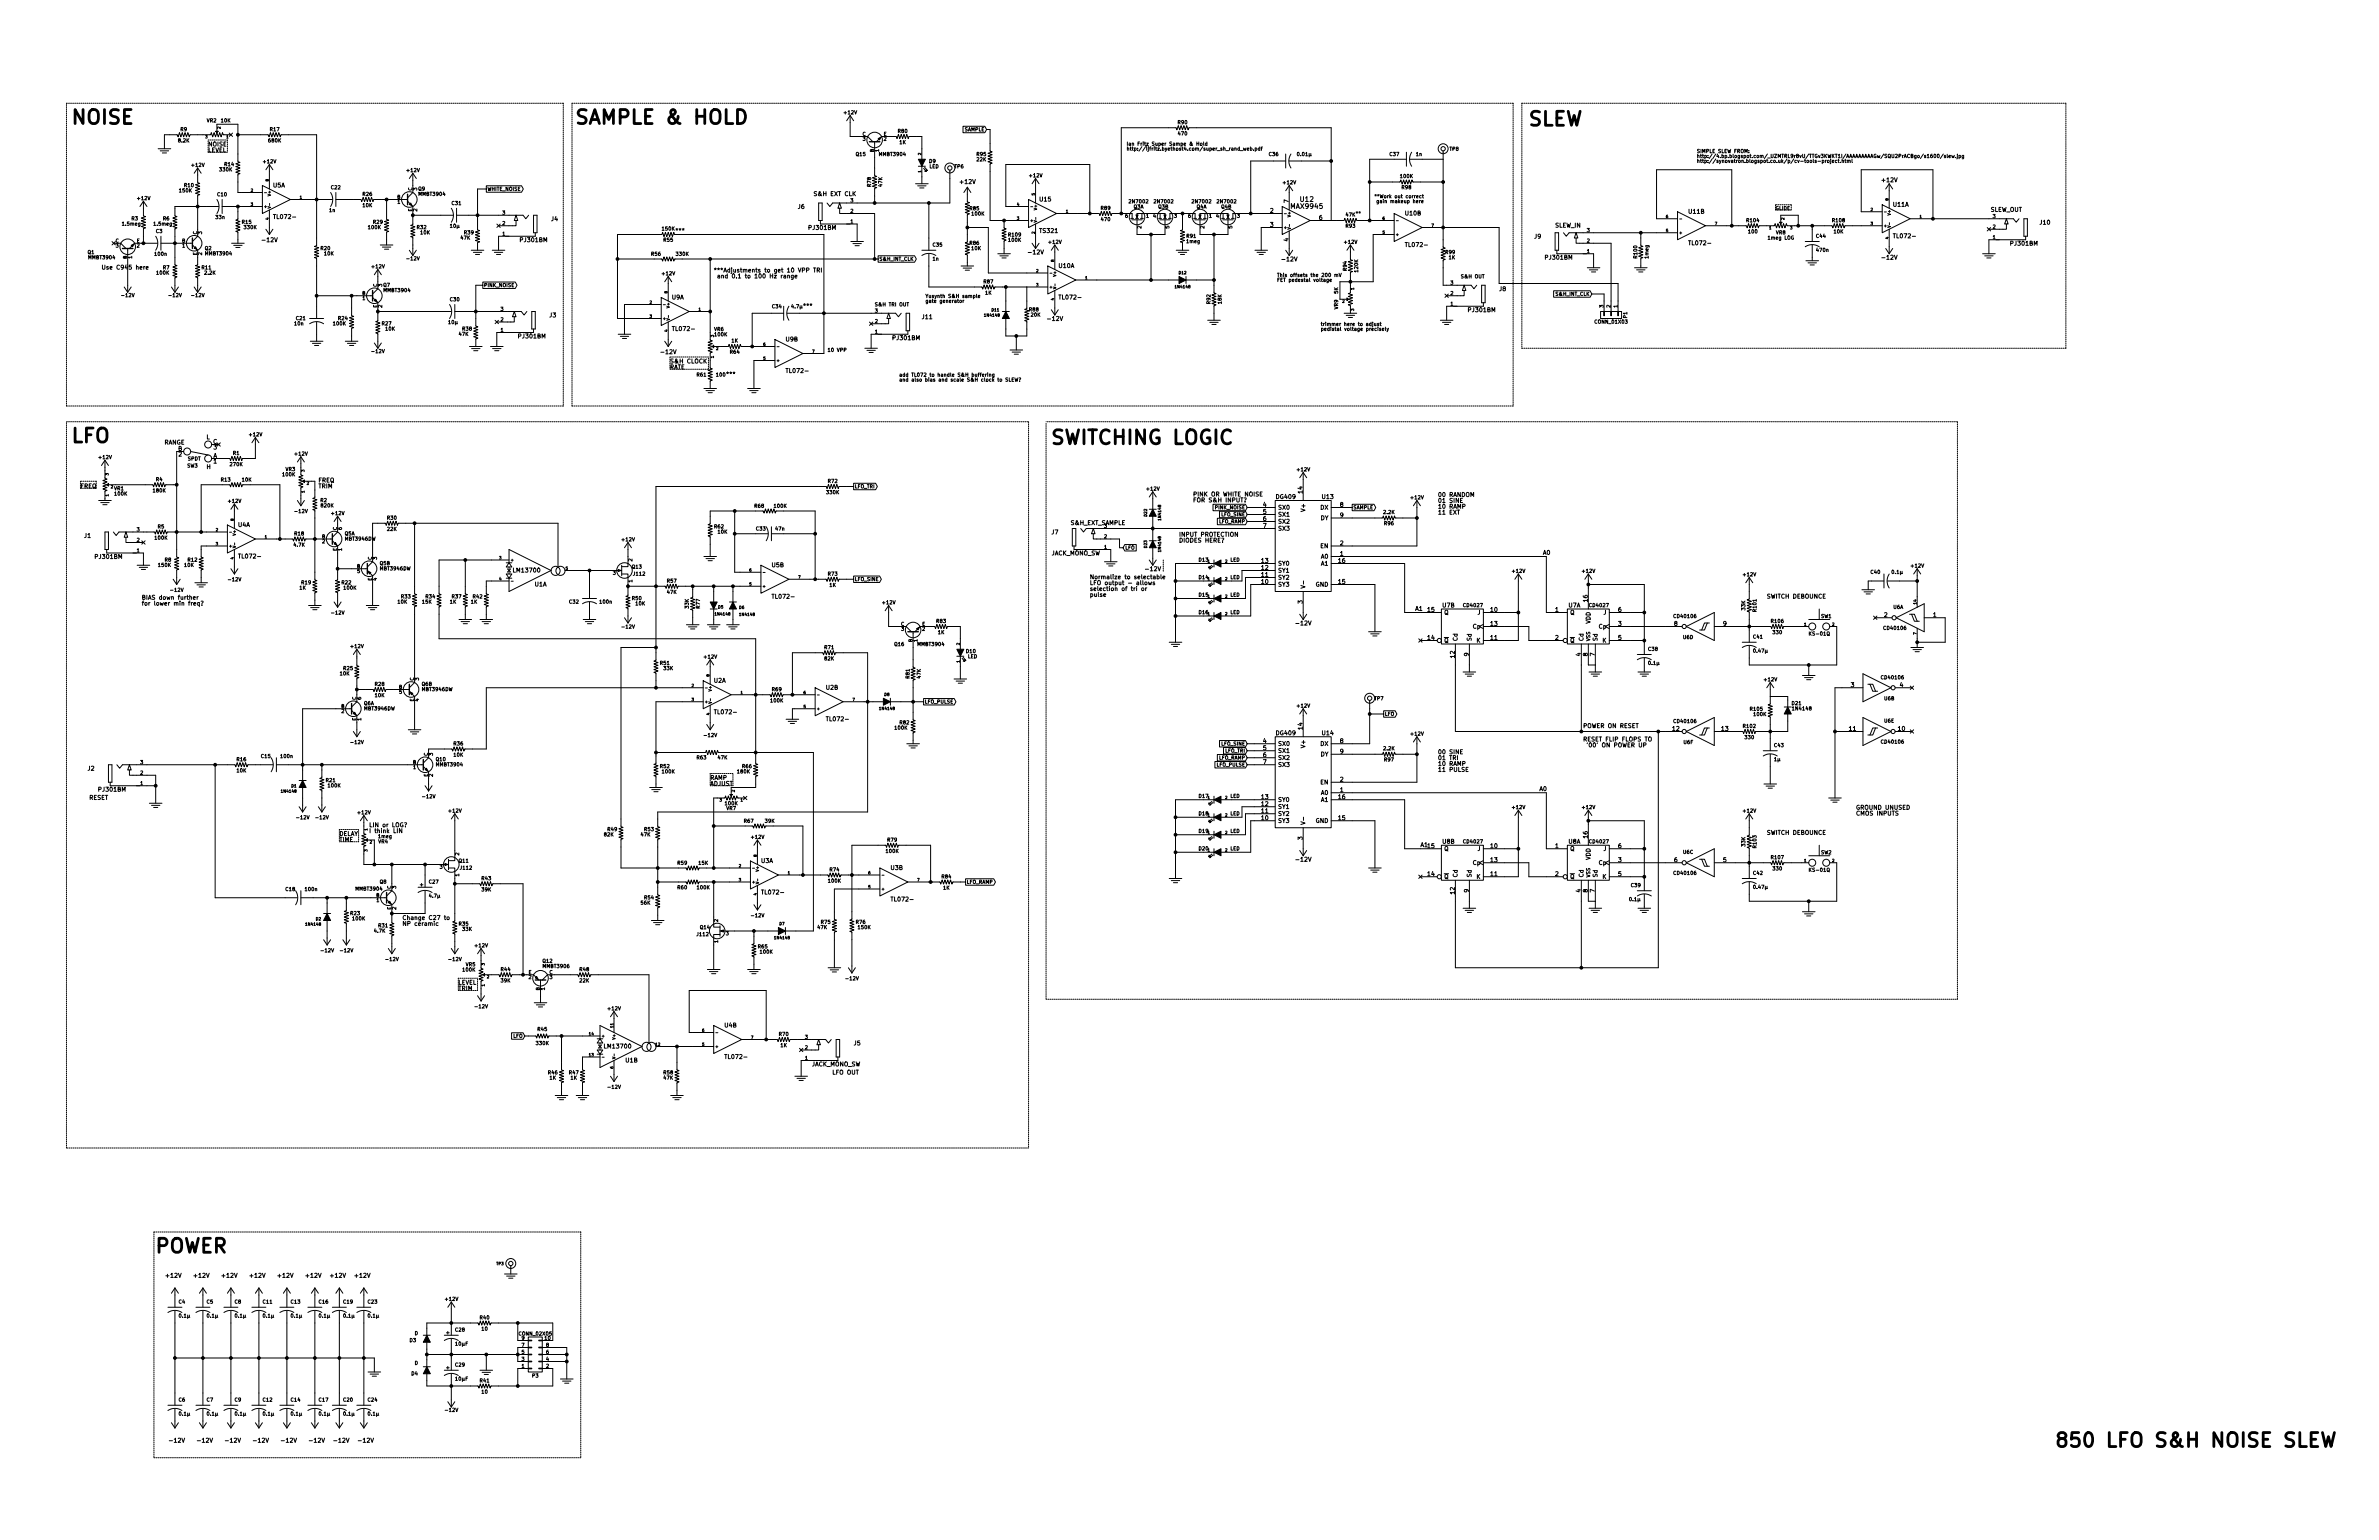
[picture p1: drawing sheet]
<svg xmlns="http://www.w3.org/2000/svg" width="864mm" height="559mm" viewBox="0 0 864 559" stroke-linecap="round" stroke-linejoin="round" font-family="sans-serif">
<defs><g id="words">
<g font-size="7.1">
<text x="26" y="45.1">NOISE</text>
<text x="208.9" y="45.1">SAMPLE &amp; HOLD</text>
<text x="555" y="45.7">SLEW</text>
<text x="26" y="160.7">LFO</text>
<text x="381.6" y="161.3">SWITCHING LOGIC</text>
<text x="56.5" y="454.7">POWER</text>
<text x="746.1" y="525.1">850 LFO S&amp;H NOISE SLEW</text>
</g>
<g font-size="2.5">
<text x="468.9" y="75.7">MAX9945</text>
<text x="472.1" y="73.2">U12</text>
</g>
<g font-size="2.1">
<text x="75.6" y="53.1">NOISE</text>
<text x="75.6" y="55.2">LEVEL</text>
<text x="99.1" y="68">U5A</text>
<text x="295.3" y="71.1">S&amp;H EXT CLK</text>
<text x="348.7" y="66.7">+12V</text>
<text x="683.3" y="66.1">+12V</text>
<text x="289.7" y="75.8">J6</text>
<text x="377.5" y="73.1">U15</text>
<text x="461.1" y="77.2">2</text>
<text x="467.7" y="73.6" transform="rotate(-90 467.7 73.6)">7</text>
<text x="613.1" y="77.5">U11B</text>
<text x="687.2" y="75">U11A</text>
<text x="722.6" y="76.8">SLEW_OUT</text>
<text x="100" y="79.4">TL072-</text>
<text x="200.1" y="80.2">J4</text>
<text x="293.7" y="83.4">PJ301BM</text>
<text x="461.1" y="82.3">3</text>
<text x="478.8" y="79.8">6</text>
<text x="510.2" y="78.2">U10B</text>
<text x="564.5" y="82.6">SLEW_IN</text>
<text x="740.6" y="81.5">J10</text>
<text x="95.5" y="87.8">-12V</text>
<text x="189" y="87.8">PJ301BM</text>
<text x="245.1" y="84.5">***</text>
<text x="377.5" y="84.5">TS321</text>
<text x="467.7" y="87.6" transform="rotate(-90 467.7 87.6)">4</text>
<text x="510.8" y="89.6">TL072-</text>
<text x="557" y="86.6">J9</text>
<text x="613.7" y="89">TL072-</text>
<text x="688" y="86.4">TL072-</text>
<text x="730" y="89.1">PJ301BM</text>
<text x="373.7" y="92.3">-12V</text>
<text x="465.7" y="94.8">-12V</text>
<text x="561.1" y="94.2">PJ301BM</text>
<text x="683.5" y="94.2">-12V</text>
<text x="36.8" y="97.8">Use C945 here</text>
<text x="259.1" y="98.8">***Adjustments to get 10 VPP TRI</text>
<text x="259.7" y="101">and 0.1 to 100 Hz range</text>
<text x="384.4" y="97.2">U10A</text>
<text x="544.3" y="105.6">J8</text>
<text x="243.9" y="108.6">U9A</text>
<text x="291.5" y="111.8">***</text>
<text x="385.1" y="108.6">TL072-</text>
<text x="533.1" y="113.2">PJ301BM</text>
<text x="199.5" y="115.1">J3</text>
<text x="334.8" y="115.8">J11</text>
<text x="380.6" y="116.4">-12V</text>
<text x="188.3" y="122.8">PJ301BM</text>
<text x="244.8" y="120.1">TL072-</text>
<text x="285.3" y="123.9">U9B</text>
<text x="324.2" y="123.4">PJ301BM</text>
<text x="240.3" y="128.5">-12V</text>
<text x="243.2" y="131.9">S&amp;H CLOCK</text>
<text x="243.2" y="134">RATE</text>
<text x="263.5" y="136.5">***</text>
<text x="286" y="135.3">TL072-</text>
<text x="59.7" y="161.3">RANGE</text>
<text x="74.9" y="159.4">L</text>
<text x="77.3" y="161">C</text>
<text x="64.6" y="163.6">B</text>
<text x="64.8" y="165.6">2</text>
<text x="77.3" y="166.1">A</text>
<text x="77.5" y="163.1">3</text>
<text x="74.9" y="170.2">H</text>
<text x="77.5" y="168.1">1</text>
<text x="29.2" y="177.2">FREQ</text>
<text x="115.6" y="175">FREQ</text>
<text x="115.6" y="177.2">TRIM</text>
<text x="472.8" y="179" transform="rotate(-90 472.8 179)">14</text>
<text x="433.1" y="180.1">PINK OR WHITE NOISE</text>
<text x="433.1" y="182.2">FOR S&amp;H INPUT?</text>
<text x="458.5" y="183.9">4</text>
<text x="463.3" y="181">DG409</text>
<text x="463.9" y="184.9">SX0</text>
<text x="473.8" y="185.3" transform="rotate(-90 473.8 185.3)">V+</text>
<text x="479.3" y="184.9">DX</text>
<text x="480" y="181">U13</text>
<text x="486.5" y="183.9">8</text>
<text x="522" y="180.3">00 RANDOM</text>
<text x="522" y="182.4">01 SINE</text>
<text x="522" y="184.6">10 RAMP</text>
<text x="86.4" y="191.2">U4A</text>
<text x="388.6" y="190.5">S&amp;H_EXT_SAMPLE</text>
<text x="458.5" y="186.4">5</text>
<text x="458.5" y="189">6</text>
<text x="458.5" y="191.5">7</text>
<text x="463.9" y="187.5">SX1</text>
<text x="463.9" y="190">SX2</text>
<text x="479.3" y="188.7">DY</text>
<text x="486.5" y="187.7">9</text>
<text x="522" y="186.7">11 EXT</text>
<text x="30.6" y="195.1">J1</text>
<text x="381.7" y="193.9">J7</text>
<text x="428" y="194.7">INPUT PROTECTION</text>
<text x="428" y="196.8">DIODES HERE?</text>
<text x="463.9" y="192.5">SX3</text>
<text x="486.5" y="197.9">2</text>
<text x="34.6" y="202.8">PJ301BM</text>
<text x="87.3" y="202.6">TL072-</text>
<text x="381.5" y="201.5">JACK_MONO_SW</text>
<text x="479.3" y="198.9">EN</text>
<text x="479.5" y="202.7">A0</text>
<text x="486.5" y="201.7">1</text>
<text x="560.1" y="201.3">A0</text>
<text x="186.7" y="207.7">LM13700</text>
<text x="280.2" y="205.8">U5B</text>
<text x="416.2" y="207.2">-12V</text>
<text x="457.9" y="209.3">11</text>
<text x="457.9" y="206.8">12</text>
<text x="457.9" y="204.2">13</text>
<text x="463.9" y="207.8">SY1</text>
<text x="463.9" y="205.2">SY0</text>
<text x="479.5" y="205.2">A1</text>
<text x="485.9" y="204.2">16</text>
<text x="194.1" y="212.8">U1A</text>
<text x="395.6" y="210.1">Normalize to selectable</text>
<text x="395.6" y="212.3">LFO output - allows</text>
<text x="395.6" y="214.4">selection of tri or</text>
<text x="457.9" y="211.8">10</text>
<text x="463.9" y="212.9">SY3</text>
<text x="463.9" y="210.3">SY2</text>
<text x="477.5" y="212.9">GND</text>
<text x="485.9" y="211.8">15</text>
<text x="51.4" y="217.6">BIAS down further</text>
<text x="51.4" y="219.7">for lower min freq?</text>
<text x="280.9" y="217.2">TL072-</text>
<text x="395.6" y="216.5">pulse</text>
<text x="472.8" y="219" transform="rotate(-90 472.8 219)">3</text>
<text x="513.7" y="221.6">A1</text>
<text x="518.3" y="222">15</text>
<text x="523.7" y="220.4">U7B</text>
<text x="541.1" y="222">10</text>
<text x="564.6" y="222">1</text>
<text x="569.4" y="220.4">U7A</text>
<text x="576.3" y="218.3" transform="rotate(-90 576.3 218.3)">16</text>
<text x="587.4" y="222">6</text>
<text x="641.3" y="217.2">SWITCH DEBOUNCE</text>
<text x="470.8" y="226.9">-12V</text>
<text x="524.3" y="223">Q</text>
<text x="536.3" y="223">J</text>
<text x="541.1" y="227.1">13</text>
<text x="570" y="223">Q</text>
<text x="577.3" y="226.5" transform="rotate(-90 577.3 226.5)">VDD</text>
<text x="582" y="223">J</text>
<text x="587.4" y="227.1">3</text>
<text x="607.7" y="227.1">8</text>
<text x="625.5" y="227.1">9</text>
<text x="683.9" y="223.9">2</text>
<text x="701.7" y="223.9">1</text>
<text x="518.3" y="232.2">14</text>
<text x="524.3" y="233.2">Q</text>
<text x="529.1" y="232.7" transform="rotate(-90 529.1 232.7)">Cd</text>
<text x="534.2" y="232.7" transform="rotate(-90 534.2 232.7)">Sd</text>
<text x="534.6" y="228.1">Cp</text>
<text x="535.9" y="233.2">K</text>
<text x="541.1" y="232.2">11</text>
<text x="564.6" y="232.2">2</text>
<text x="570" y="233.2">Q</text>
<text x="574.8" y="232.7" transform="rotate(-90 574.8 232.7)">Cd</text>
<text x="579.9" y="232.7" transform="rotate(-90 579.9 232.7)">Sd</text>
<text x="580.4" y="228.1">Cp</text>
<text x="581.7" y="233.2">K</text>
<text x="587.4" y="232.2">5</text>
<text x="528.1" y="238.7" transform="rotate(-90 528.1 238.7)">12</text>
<text x="533.1" y="238.1" transform="rotate(-90 533.1 238.1)">9</text>
<text x="573.8" y="238.1" transform="rotate(-90 573.8 238.1)">4</text>
<text x="576.3" y="238.1" transform="rotate(-90 576.3 238.1)">8</text>
<text x="578.9" y="238.1" transform="rotate(-90 578.9 238.1)">7</text>
<text x="259.1" y="247.7">U2A</text>
<text x="299.9" y="250.2">U2B</text>
<text x="671.9" y="249.3">3</text>
<text x="689.7" y="249.3">4</text>
<text x="260" y="259.1">TL072-</text>
<text x="300.6" y="261.7">TL072-</text>
<text x="458.5" y="269.6">4</text>
<text x="463.3" y="266.8">DG409</text>
<text x="472.8" y="264.7" transform="rotate(-90 472.8 264.7)">14</text>
<text x="480" y="266.8">U14</text>
<text x="486.5" y="269.6">8</text>
<text x="574.7" y="264.2">POWER ON RESET</text>
<text x="574.7" y="269">RESET FLIP FLOPS TO</text>
<text x="607.2" y="265.2">12</text>
<text x="624.9" y="265.2">13</text>
<text x="671.3" y="265.2">11</text>
<text x="689.1" y="265.2">10</text>
<text x="458.5" y="272.2">5</text>
<text x="458.5" y="274.7">6</text>
<text x="463.9" y="270.6">SX0</text>
<text x="463.9" y="273.2">SX1</text>
<text x="463.9" y="275.7">SX2</text>
<text x="473.8" y="271" transform="rotate(-90 473.8 271)">V+</text>
<text x="479.3" y="270.6">DX</text>
<text x="479.3" y="274.4">DY</text>
<text x="486.5" y="273.4">9</text>
<text x="522" y="273.6">00 SINE</text>
<text x="522" y="275.8">01 TRI</text>
<text x="575.3" y="271.1">'00' ON POWER UP</text>
<text x="31.9" y="279.6">J2</text>
<text x="458.5" y="277.2">7</text>
<text x="463.9" y="278.3">SX3</text>
<text x="522" y="277.9">10 RAMP</text>
<text x="522" y="280">11 PULSE</text>
<text x="35.9" y="287.2">PJ301BM</text>
<text x="257.8" y="283">RAMP</text>
<text x="257.8" y="285.1">ADJUST</text>
<text x="479.3" y="284.6">EN</text>
<text x="486.5" y="287.4">1</text>
<text x="486.5" y="283.6">2</text>
<text x="558.8" y="287">A0</text>
<text x="32.4" y="290.2">RESET</text>
<text x="457.9" y="292.5">12</text>
<text x="457.9" y="289.9">13</text>
<text x="463.9" y="293.5">SY1</text>
<text x="463.9" y="291">SY0</text>
<text x="479.5" y="288.4">A0</text>
<text x="479.5" y="291">A1</text>
<text x="485.9" y="289.9">16</text>
<text x="673.7" y="293.8">GROUND UNUSED</text>
<text x="457.9" y="297.6">10</text>
<text x="457.9" y="295">11</text>
<text x="463.9" y="298.6">SY3</text>
<text x="463.9" y="296">SY2</text>
<text x="477.5" y="298.6">GND</text>
<text x="485.9" y="297.6">15</text>
<text x="673.7" y="295.9">CMOS INPUTS</text>
<text x="123.2" y="303.3">DELAY</text>
<text x="123.2" y="305.4">TIME</text>
<text x="134" y="300.1">LIN or LOG?</text>
<text x="134" y="302.3">I think LIN</text>
<text x="472.8" y="304.7" transform="rotate(-90 472.8 304.7)">3</text>
<text x="576.3" y="304.1" transform="rotate(-90 576.3 304.1)">16</text>
<text x="641.3" y="302.9">SWITCH DEBOUNCE</text>
<text x="515.6" y="307.3">A115</text>
<text x="523.7" y="306.1">U8B</text>
<text x="524.3" y="308.7">Q</text>
<text x="536.3" y="308.7">J</text>
<text x="541.1" y="307.7">10</text>
<text x="564.6" y="307.7">1</text>
<text x="569.4" y="306.1">U8A</text>
<text x="570" y="308.7">Q</text>
<text x="582" y="308.7">J</text>
<text x="587.4" y="307.7">6</text>
<text x="276.3" y="313.1">U3A</text>
<text x="323.4" y="315.6">U3B</text>
<text x="470.8" y="312.6">-12V</text>
<text x="518.3" y="317.9">14</text>
<text x="534.6" y="313.8">Cp</text>
<text x="541.1" y="317.9">11</text>
<text x="541.1" y="312.8">13</text>
<text x="564.6" y="317.9">2</text>
<text x="577.3" y="312.2" transform="rotate(-90 577.3 312.2)">VDD</text>
<text x="580.4" y="313.8">Cp</text>
<text x="587.4" y="312.8">3</text>
<text x="587.4" y="317.9">5</text>
<text x="607.7" y="312.8">6</text>
<text x="625.5" y="312.8">5</text>
<text x="524.3" y="318.9">Q</text>
<text x="529.1" y="318.4" transform="rotate(-90 529.1 318.4)">Cd</text>
<text x="533.1" y="323.8" transform="rotate(-90 533.1 323.8)">9</text>
<text x="534.2" y="318.4" transform="rotate(-90 534.2 318.4)">Sd</text>
<text x="535.9" y="318.9">K</text>
<text x="570" y="318.9">Q</text>
<text x="573.8" y="323.8" transform="rotate(-90 573.8 323.8)">4</text>
<text x="574.8" y="318.4" transform="rotate(-90 574.8 318.4)">Cd</text>
<text x="576.3" y="323.8" transform="rotate(-90 576.3 323.8)">8</text>
<text x="578.9" y="323.8" transform="rotate(-90 578.9 323.8)">7</text>
<text x="579.9" y="318.4" transform="rotate(-90 579.9 318.4)">Sd</text>
<text x="581.7" y="318.9">K</text>
<text x="277.1" y="324.5">TL072-</text>
<text x="324.1" y="327.1">TL072-</text>
<text x="528.1" y="324.4" transform="rotate(-90 528.1 324.4)">12</text>
<text x="146" y="333.8">Change C27 to</text>
<text x="146" y="335.9">NP ceramic</text>
<text x="166.4" y="357.3">LEVEL</text>
<text x="166.4" y="359.4">TRIM</text>
<text x="263.1" y="372.8">U4B</text>
<text x="219.7" y="380.4">LM13700</text>
<text x="310" y="379.3">J5</text>
<text x="227.1" y="385.5">U1B</text>
<text x="263.8" y="384.2">TL072-</text>
<text x="294.4" y="386.9">JACK_MONO_SW</text>
<text x="302.5" y="389.9">LFO OUT</text>
<text x="60.4" y="463.6">+12V</text>
<text x="70.5" y="463.6">+12V</text>
<text x="80.7" y="463.6">+12V</text>
<text x="90.9" y="463.6">+12V</text>
<text x="101" y="463.6">+12V</text>
<text x="111.2" y="463.6">+12V</text>
<text x="120.1" y="463.6">+12V</text>
<text x="129" y="463.6">+12V</text>
<text x="61.9" y="523.4">-12V</text>
<text x="72" y="523.4">-12V</text>
<text x="82.2" y="523.4">-12V</text>
<text x="92.4" y="523.4">-12V</text>
<text x="102.5" y="523.4">-12V</text>
<text x="112.7" y="523.4">-12V</text>
<text x="121.6" y="523.4">-12V</text>
<text x="130.5" y="523.4">-12V</text>
</g>
<g font-size="1.8">
<text x="306.5" y="41.5">+12V</text>
<text x="65.6" y="47.6">R9</text>
<text x="75.1" y="44.4">VR2</text>
<text x="80.3" y="44.4">10K</text>
<text x="98.1" y="47.6">R17</text>
<text x="350" y="47.6">SAMPLE</text>
<text x="427.6" y="45">R90</text>
<text x="64.8" y="51.6">8.2K</text>
<text x="97.6" y="51.6">680K</text>
<text x="313.1" y="49.3">C</text>
<text x="313.2" y="51.1">3</text>
<text x="320.7" y="49.3">E</text>
<text x="320.8" y="51.1">2</text>
<text x="326" y="48.2">R80</text>
<text x="326.5" y="52.3">1K</text>
<text x="408.9" y="52.8">Ian Fritz Super Sampe &amp; Hold</text>
<text x="427.8" y="49.1">470</text>
<text x="95.7" y="59.2">+12V</text>
<text x="310.8" y="56.6">Q15</text>
<text x="317.2" y="55.2" transform="rotate(-90 317.2 55.2)">B</text>
<text x="319" y="55.1" transform="rotate(-90 319 55.1)">1</text>
<text x="319.3" y="56.6">MMBT3904</text>
<text x="337.3" y="59.1">D9</text>
<text x="354.6" y="56.6">R95</text>
<text x="354.6" y="58.5">22K</text>
<text x="408.9" y="54.6">http://ijfritz.byethost4.com/super_sh_rand_web.pdf</text>
<text x="460.7" y="56.6">C36</text>
<text x="471.7" y="56.6">0.01</text>
<text x="504.5" y="56.6">C37</text>
<text x="514" y="56.6">1n</text>
<text x="526.2" y="54.7">TP8</text>
<text x="615.9" y="55.5">SIMPLE SLEW FROM:</text>
<text x="615.9" y="57.3">http://4.bp.blogspot.com/_UZMTRL9r8vU/TTGv3KWKT1I/AAAAAAAAAGw/SQU2PrACBgo/s1600/slew.jpg</text>
<text x="615.9" y="59.1">http://synovatron.blogspot.co.uk/p/cv-tools-project.html</text>
<text x="69.7" y="60.5">+12V</text>
<text x="79.8" y="62.2">330K</text>
<text x="81.6" y="60.2">R14</text>
<text x="147.8" y="62.4">+12V</text>
<text x="337.3" y="61">LED</text>
<text x="346.5" y="61">TP6</text>
<text x="373.8" y="64.3">+12V</text>
<text x="508.4" y="64.6">100K</text>
<text x="65.2" y="69.8">150K</text>
<text x="67" y="67.9">R10</text>
<text x="79" y="71.2">C10</text>
<text x="120.2" y="68.7">C22</text>
<text x="131.7" y="71.1">R26</text>
<text x="149.6" y="69.2" transform="rotate(-90 149.6 69.2)">C</text>
<text x="151.4" y="69.1" transform="rotate(-90 151.4 69.1)">3</text>
<text x="151.9" y="69.1">Q9</text>
<text x="152.1" y="71">MMBT3904</text>
<text x="176.9" y="69.2">WHITE_NOISE</text>
<text x="316.2" y="67.7" transform="rotate(-90 316.2 67.7)">R78</text>
<text x="320.2" y="67.7" transform="rotate(-90 320.2 67.7)">47K</text>
<text x="465.9" y="66.9">+12V</text>
<text x="501.4" y="71.9">**Work out correct</text>
<text x="508.9" y="68.6">R98</text>
<text x="50" y="72.6">+12V</text>
<text x="119.5" y="76.9">1n</text>
<text x="131.7" y="75.1">10K</text>
<text x="144.1" y="72.1">B</text>
<text x="144.3" y="73.9">1</text>
<text x="149.6" y="76.8" transform="rotate(-90 149.6 76.8)">E</text>
<text x="151.4" y="76.7" transform="rotate(-90 151.4 76.7)">2</text>
<text x="164.1" y="74.4">C31</text>
<text x="182.4" y="77.9">3</text>
<text x="308.8" y="77.2">2</text>
<text x="308.8" y="73.4">3</text>
<text x="352.1" y="76.3">R85</text>
<text x="399.7" y="76.1">R89</text>
<text x="410.2" y="73.7">2N7002</text>
<text x="411.5" y="75.6">Q3A</text>
<text x="419.3" y="73.7">2N7002</text>
<text x="420.5" y="75.6">Q3B</text>
<text x="433" y="73.7">2N7002</text>
<text x="434.3" y="75.6">Q4A</text>
<text x="442.1" y="73.7">2N7002</text>
<text x="443.3" y="75.6">Q4B</text>
<text x="501.9" y="73.7">gain makeup here</text>
<text x="644.5" y="76.2">GLIDE</text>
<text x="44.6" y="81.8">1.5meg</text>
<text x="47.8" y="79.9">R3</text>
<text x="56" y="81.8">1.5meg</text>
<text x="59.2" y="79.9">R6</text>
<text x="78.4" y="79.5">33n</text>
<text x="87.9" y="81.2">R15</text>
<text x="88.7" y="83.1">330K</text>
<text x="133.8" y="83.1">100K</text>
<text x="135.5" y="81.2">R29</text>
<text x="151.4" y="83.1">R32</text>
<text x="164.1" y="82.6">10</text>
<text x="182.4" y="81.7">2</text>
<text x="240.5" y="83.6">150K</text>
<text x="308.8" y="81">1</text>
<text x="352.9" y="78.2">100K</text>
<text x="399.8" y="80.2">470</text>
<text x="408.5" y="79">6</text>
<text x="414.3" y="82.9" transform="rotate(-90 414.3 82.9)">2</text>
<text x="416.1" y="79">1</text>
<text x="418.6" y="79">4</text>
<text x="424.4" y="82.9" transform="rotate(-90 424.4 82.9)">5</text>
<text x="426.2" y="79">3</text>
<text x="431.3" y="79">6</text>
<text x="437.1" y="82.9" transform="rotate(-90 437.1 82.9)">2</text>
<text x="438.9" y="79">1</text>
<text x="441.5" y="79">4</text>
<text x="447.3" y="82.9" transform="rotate(-90 447.3 82.9)">5</text>
<text x="449.1" y="79">3</text>
<text x="488.6" y="82.6">R93</text>
<text x="488.6" y="78.5">47K **</text>
<text x="634.2" y="80.6">R104</text>
<text x="665.3" y="80.6">R108</text>
<text x="723.4" y="82.9">2</text>
<text x="723.4" y="79.1">3</text>
<text x="41.9" y="88">C</text>
<text x="42.1" y="89.8">3</text>
<text x="49.6" y="88">E</text>
<text x="49.7" y="89.8">2</text>
<text x="56.6" y="84.5">C3</text>
<text x="66" y="88">B</text>
<text x="66.2" y="89.8">1</text>
<text x="71.5" y="85.1" transform="rotate(-90 71.5 85.1)">C</text>
<text x="73.3" y="84.9" transform="rotate(-90 73.3 84.9)">3</text>
<text x="152.7" y="85">10K</text>
<text x="167.3" y="86.9">47K</text>
<text x="168.6" y="85">R39</text>
<text x="182.4" y="85.5">1</text>
<text x="240.9" y="87.7">R55</text>
<text x="338.7" y="89.5">C35</text>
<text x="352.1" y="88.8">R86</text>
<text x="366.2" y="85.8">R109</text>
<text x="366.2" y="87.7">100K</text>
<text x="380.8" y="88.4">+12V</text>
<text x="430.8" y="88.2">1meg</text>
<text x="430.8" y="86.3">R91</text>
<text x="488.1" y="88.4">+12V</text>
<text x="576.1" y="88">2</text>
<text x="576.1" y="84.2">3</text>
<text x="634.8" y="84.7">100</text>
<text x="642" y="86.9">1meg LOG</text>
<text x="644.7" y="85">VR8</text>
<text x="659.4" y="86.3">C44</text>
<text x="665.8" y="84.7">10K</text>
<text x="723.4" y="86.7">1</text>
<text x="31.9" y="92.2">Q1</text>
<text x="32.3" y="94.1">MMBT3904</text>
<text x="46.1" y="94" transform="rotate(-90 46.1 94)">B</text>
<text x="47.9" y="93.8" transform="rotate(-90 47.9 93.8)">1</text>
<text x="56.3" y="92.8">100n</text>
<text x="71.5" y="92.7" transform="rotate(-90 71.5 92.7)">E</text>
<text x="73.3" y="92.6" transform="rotate(-90 73.3 92.6)">2</text>
<text x="74.4" y="90.7">Q2</text>
<text x="74.7" y="92.6">MMBT3904</text>
<text x="116.5" y="90.7">R20</text>
<text x="117.8" y="92.6">10K</text>
<text x="148" y="94.4">-12V</text>
<text x="236.5" y="92.8">R56</text>
<text x="245.5" y="92.8">330K</text>
<text x="319.2" y="94.6">S&amp;H_INT_CLK</text>
<text x="338.6" y="94.5">1n</text>
<text x="352.7" y="90.7">10K</text>
<text x="524.8" y="92.2">R99</text>
<text x="525.9" y="94.1">1K</text>
<text x="576.1" y="91.8">1</text>
<text x="594.3" y="93.5" transform="rotate(-90 594.3 93.5)">R100</text>
<text x="598.4" y="93.7" transform="rotate(-90 598.4 93.7)">1meg</text>
<text x="659.5" y="91.4">470n</text>
<text x="56.9" y="99.6">100K</text>
<text x="59.2" y="97.7">R7</text>
<text x="73.3" y="97.7">R11</text>
<text x="74.3" y="99.6">2.2K</text>
<text x="135.1" y="97.3">+12V</text>
<text x="240.5" y="99.9">+12V</text>
<text x="463.5" y="100.5">This offsets the 200 mV</text>
<text x="488.9" y="98.1" transform="rotate(-90 488.9 98.1)">R94</text>
<text x="493" y="98.6" transform="rotate(-90 493 98.6)">120K</text>
<text x="530.2" y="101">S&amp;H OUT</text>
<text x="44.5" y="107.8">-12V</text>
<text x="61.6" y="107.8">-12V</text>
<text x="69.9" y="107.8">-12V</text>
<text x="131.4" y="107.1">B</text>
<text x="136.9" y="104.1" transform="rotate(-90 136.9 104.1)">C</text>
<text x="138.7" y="104" transform="rotate(-90 138.7 104)">3</text>
<text x="139.2" y="104.1">Q7</text>
<text x="139.4" y="106">MMBT3904</text>
<text x="175.7" y="104.1">PINK_NOISE</text>
<text x="357.1" y="102.8">R87</text>
<text x="357.7" y="106.9">1K</text>
<text x="463.5" y="102.2">FET pedestal voltage</text>
<text x="485.7" y="106.5" transform="rotate(-90 485.7 106.5)">5K</text>
<text x="526.6" y="107.1">2</text>
<text x="526.6" y="103.3">3</text>
<text x="564.9" y="107.3">S&amp;H_INT_CLK</text>
<text x="131.6" y="108.8">1</text>
<text x="136.9" y="111.7" transform="rotate(-90 136.9 111.7)">E</text>
<text x="138.7" y="111.6" transform="rotate(-90 138.7 111.6)">2</text>
<text x="163.4" y="109.3">C30</text>
<text x="181.8" y="112.8">3</text>
<text x="280.4" y="111.8">C34</text>
<text x="288.1" y="111.8">4.7</text>
<text x="317.5" y="111.1">S&amp;H TRI OUT</text>
<text x="317.7" y="113.4">3</text>
<text x="335.9" y="108.1">Yusynth S&amp;H sample</text>
<text x="335.9" y="109.9">gate generator</text>
<text x="373.7" y="113">R88</text>
<text x="439.4" y="110.2" transform="rotate(-90 439.4 110.2)">R92</text>
<text x="443.4" y="110.2" transform="rotate(-90 443.4 110.2)">18K</text>
<text x="485.7" y="112.2" transform="rotate(-90 485.7 112.2)">VR9</text>
<text x="526.6" y="110.9">1</text>
<text x="582" y="111.6" transform="rotate(-90 582 111.6)">3</text>
<text x="584.6" y="111.6" transform="rotate(-90 584.6 111.6)">2</text>
<text x="587.1" y="111.6" transform="rotate(-90 587.1 111.6)">1</text>
<text x="106.9" y="118">10n</text>
<text x="107.5" y="116.1">C21</text>
<text x="121.1" y="118">100K</text>
<text x="122.8" y="116.1">R24</text>
<text x="138.7" y="118">R27</text>
<text x="140" y="119.9">10K</text>
<text x="163.5" y="117.6">10</text>
<text x="167.9" y="119.9">R38</text>
<text x="181.8" y="116.6">2</text>
<text x="317.7" y="117.2">2</text>
<text x="374.3" y="114.9">20K</text>
<text x="479.4" y="118.2">trimmer here to adjust</text>
<text x="579.2" y="117.4">CONN_01X03</text>
<text x="590.6" y="115.4" transform="rotate(-90 590.6 115.4)">P1</text>
<text x="166.6" y="121.8">47K</text>
<text x="181.8" y="120.4">1</text>
<text x="259.3" y="120.1">VR6</text>
<text x="259.5" y="122">100K</text>
<text x="265.6" y="124.3">1K</text>
<text x="317.7" y="121">1</text>
<text x="479.4" y="120">pedistal voltage precisely</text>
<text x="135.3" y="128.1">-12V</text>
<text x="265.1" y="128.3">R64</text>
<text x="300.4" y="127.6">10 VPP</text>
<text x="253" y="136.6">R61</text>
<text x="260.1" y="136.6">100</text>
<text x="326.4" y="136.7">add TL072 to handle S&amp;H buffering</text>
<text x="326.4" y="138.4">and also bias and scale S&amp;H clock to SLEW?</text>
<text x="90.6" y="158.3">+12V</text>
<text x="36" y="166.5">+12V</text>
<text x="68.1" y="167.1">SPDT</text>
<text x="84.6" y="165">R1</text>
<text x="107.1" y="165.3">+12V</text>
<text x="67.9" y="169.6">SW3</text>
<text x="83.6" y="169.1">270K</text>
<text x="102.7" y="172.8">100K</text>
<text x="103.7" y="170.9">VR3</text>
<text x="471" y="171">+12V</text>
<text x="41.5" y="177.9">VR1</text>
<text x="41.7" y="179.8">100K</text>
<text x="55.7" y="178.6">180K</text>
<text x="56.7" y="174.6">R4</text>
<text x="80.3" y="174.7">R13</text>
<text x="87.9" y="174.7">10K</text>
<text x="300.2" y="179.3">330K</text>
<text x="300.6" y="175.2">R72</text>
<text x="310.3" y="177.2">LFO_TRI</text>
<text x="416.4" y="178">+12V</text>
<text x="83" y="182.4">+12V</text>
<text x="116.4" y="182.2">R2</text>
<text x="116.6" y="184.1">820K</text>
<text x="274" y="184.2">R68</text>
<text x="281.1" y="184.2">100K</text>
<text x="441.2" y="184.8">PINK_NOISE</text>
<text x="491.3" y="184.8">SAMPLE</text>
<text x="512.2" y="181.2">+12V</text>
<text x="57.3" y="191.7">R5</text>
<text x="107.3" y="186.1">-12V</text>
<text x="120.4" y="186.9">+12V</text>
<text x="140.6" y="188.5">R30</text>
<text x="259.4" y="191.7">R62</text>
<text x="400.8" y="191.5">3</text>
<text x="442.2" y="189.9">LFO_RAMP</text>
<text x="443.3" y="187.3">LFO_SINE</text>
<text x="502.3" y="186.5">2.2K</text>
<text x="502.6" y="190.6">R96</text>
<text x="49.7" y="196.6">2</text>
<text x="49.7" y="192.8">3</text>
<text x="56.3" y="195.8">100K</text>
<text x="107" y="194.3">R18</text>
<text x="116.8" y="195.3">B</text>
<text x="117" y="197.1">2</text>
<text x="122.3" y="192.4" transform="rotate(-90 122.3 192.4)">C</text>
<text x="124.1" y="192.3" transform="rotate(-90 124.1 192.3)">6</text>
<text x="125.1" y="194.2">Q5A</text>
<text x="125.4" y="196.1">MBT3946DW</text>
<text x="140.6" y="192.6">22K</text>
<text x="225.9" y="196.4">+12V</text>
<text x="260.6" y="193.6">10K</text>
<text x="274.5" y="192.5">C33</text>
<text x="281.6" y="192.5">47n</text>
<text x="400.8" y="195.3">2</text>
<text x="49.7" y="200.4">1</text>
<text x="59.8" y="203.8">R8</text>
<text x="68.2" y="203.8">R12</text>
<text x="106.7" y="198.3">4.7K</text>
<text x="122.3" y="200" transform="rotate(-90 122.3 200)">E</text>
<text x="124.1" y="199.9" transform="rotate(-90 124.1 199.9)">1</text>
<text x="135" y="203.2" transform="rotate(-90 135 203.2)">C</text>
<text x="136.8" y="203" transform="rotate(-90 136.8 203)">3</text>
<text x="229.5" y="203.7" transform="rotate(-90 229.5 203.7)">2</text>
<text x="400.8" y="199.1">1</text>
<text x="408.5" y="199.4">LFO</text>
<text x="435.3" y="203.8">D13</text>
<text x="446.6" y="203.8">LED</text>
<text x="57.6" y="205.7">150K</text>
<text x="67" y="205.7">10K</text>
<text x="129.5" y="206.1">B</text>
<text x="129.7" y="207.9">5</text>
<text x="137.9" y="205">Q5B</text>
<text x="138.1" y="206.9">MBT3946DW</text>
<text x="222.5" y="208.5">3</text>
<text x="229.5" y="206.3">Q13</text>
<text x="230" y="208.8">J112</text>
<text x="300.6" y="208.9">R73</text>
<text x="549.1" y="207.8">+12V</text>
<text x="574.5" y="207.8">+12V</text>
<text x="632.9" y="209.1">+12V</text>
<text x="679.1" y="208.2">C40</text>
<text x="686.9" y="208.2">0.1µ</text>
<text x="693.9" y="205.9">+12V</text>
<text x="62.3" y="214.7">-12V</text>
<text x="83.2" y="210.9">-12V</text>
<text x="108.7" y="213.9">1K</text>
<text x="109.5" y="212">R19</text>
<text x="124.1" y="212">R22</text>
<text x="124.9" y="213.9">100K</text>
<text x="135" y="210.8" transform="rotate(-90 135 210.8)">E</text>
<text x="136.8" y="210.7" transform="rotate(-90 136.8 210.7)">4</text>
<text x="229.5" y="211.3" transform="rotate(-90 229.5 211.3)">1</text>
<text x="242.2" y="211.4">R57</text>
<text x="242.2" y="215.5">47K</text>
<text x="301.1" y="212.9">1K</text>
<text x="310.3" y="210.8">LFO_SINE</text>
<text x="435.3" y="210.1">D14</text>
<text x="446.6" y="210.1">LED</text>
<text x="144.4" y="219">10K</text>
<text x="145.7" y="217.1">R33</text>
<text x="153.3" y="219">15K</text>
<text x="154.6" y="217.1">R34</text>
<text x="163.3" y="219">1K</text>
<text x="164.1" y="217.1">R37</text>
<text x="171" y="219">1K</text>
<text x="171.7" y="217.1">R42</text>
<text x="206.7" y="219">C32</text>
<text x="217.8" y="219">100n</text>
<text x="229.5" y="217.7">R50</text>
<text x="230.8" y="219.6">10K</text>
<text x="250" y="220.7" transform="rotate(-90 250 220.7)">33K</text>
<text x="254.1" y="220.7" transform="rotate(-90 254.1 220.7)">R77</text>
<text x="320.5" y="219.3">+12V</text>
<text x="435.3" y="216.5">D15</text>
<text x="446.6" y="216.5">LED</text>
<text x="531.4" y="220.3">CD4027</text>
<text x="577.2" y="220.3">CD4027</text>
<text x="633.5" y="221.3" transform="rotate(-90 633.5 221.3)">33K</text>
<text x="637.6" y="221.8" transform="rotate(-90 637.6 221.8)">R101</text>
<text x="687.3" y="220.9">U6A</text>
<text x="120.7" y="223">-12V</text>
<text x="327" y="227.1">C</text>
<text x="334.7" y="227.1">E</text>
<text x="340" y="226">R83</text>
<text x="435.3" y="222.8">D16</text>
<text x="446.6" y="222.8">LED</text>
<text x="607.9" y="224.2">CD40106</text>
<text x="643.1" y="226">R106</text>
<text x="661" y="224.2">SW1</text>
<text x="226.1" y="228">-12V</text>
<text x="327.2" y="228.9">3</text>
<text x="331.2" y="233" transform="rotate(-90 331.2 233)">B</text>
<text x="333" y="232.9" transform="rotate(-90 333 232.9)">1</text>
<text x="334.8" y="228.9">2</text>
<text x="340.5" y="230.1">1K</text>
<text x="577.2" y="232.7" transform="rotate(-90 577.2 232.7)">VSS</text>
<text x="611" y="231.9">U6D</text>
<text x="636.5" y="231.7">C41</text>
<text x="643.7" y="230.1">330</text>
<text x="657.2" y="230.6">KS-01Q</text>
<text x="684.1" y="228.5">CD40106</text>
<text x="127.4" y="235.1">+12V</text>
<text x="255.7" y="238.9">+12V</text>
<text x="299.4" y="235.5">R71</text>
<text x="299.4" y="239.6">82K</text>
<text x="324.7" y="234.4">Q16</text>
<text x="333.3" y="234.4">MMBT3904</text>
<text x="350.8" y="236.9">D10</text>
<text x="351.3" y="238.8">LED</text>
<text x="598.4" y="236.1">C38</text>
<text x="637.3" y="236.8">0.47</text>
<text x="123.5" y="245">10K</text>
<text x="124.7" y="243.1">R25</text>
<text x="239.7" y="241.2">R51</text>
<text x="240.9" y="243.1">33K</text>
<text x="598.6" y="241.2">0.1µ</text>
<text x="136.2" y="248.9">R28</text>
<text x="144.8" y="249.9">B</text>
<text x="144.9" y="251.7">5</text>
<text x="150.2" y="247" transform="rotate(-90 150.2 247)">C</text>
<text x="152" y="246.9" transform="rotate(-90 152 246.9)">3</text>
<text x="153.1" y="248.8">Q6B</text>
<text x="153.3" y="250.7">MBT3946DW</text>
<text x="280.3" y="250.8">R69</text>
<text x="330.1" y="246.1" transform="rotate(-90 330.1 246.1)">R81</text>
<text x="334.2" y="246.1" transform="rotate(-90 334.2 246.1)">47K</text>
<text x="640.5" y="247.2">+12V</text>
<text x="683.2" y="246.5">CD40106</text>
<text x="123.8" y="256.9">B</text>
<text x="129.3" y="254" transform="rotate(-90 129.3 254)">C</text>
<text x="131.1" y="253.8" transform="rotate(-90 131.1 253.8)">6</text>
<text x="132.1" y="255.8">Q6A</text>
<text x="132.4" y="257.7">MBT3946DW</text>
<text x="136.2" y="252.9">10K</text>
<text x="150.2" y="254.6" transform="rotate(-90 150.2 254.6)">E</text>
<text x="152" y="254.5" transform="rotate(-90 152 254.5)">4</text>
<text x="279.8" y="254.8">100K</text>
<text x="335.7" y="255.3">LFO_PULSE</text>
<text x="471" y="256.7">+12V</text>
<text x="498.9" y="254.1">TP7</text>
<text x="635.4" y="257.9">R105</text>
<text x="650.5" y="255.8">D21</text>
<text x="651" y="257.7">1N4148</text>
<text x="684" y="254.1">U6B</text>
<text x="124" y="258.7">2</text>
<text x="129.3" y="261.6" transform="rotate(-90 129.3 261.6)">E</text>
<text x="131.1" y="261.5" transform="rotate(-90 131.1 261.5)">1</text>
<text x="326.7" y="262.8">R82</text>
<text x="502.7" y="259.7">LFO</text>
<text x="607.9" y="262.3">CD40106</text>
<text x="636.7" y="259.8">100K</text>
<text x="684" y="262.2">U6E</text>
<text x="127.7" y="270">-12V</text>
<text x="255.9" y="267.4">-12V</text>
<text x="324.9" y="264.7">100K</text>
<text x="512.2" y="266.9">+12V</text>
<text x="611.2" y="270">U6F</text>
<text x="632.9" y="264.1">R102</text>
<text x="633.5" y="268.2">330</text>
<text x="683.2" y="269.8">CD40106</text>
<text x="94.8" y="275">C15</text>
<text x="102" y="275">100n</text>
<text x="155.3" y="274.3" transform="rotate(-90 155.3 274.3)">C</text>
<text x="157.1" y="274.2" transform="rotate(-90 157.1 274.2)">3</text>
<text x="164.7" y="270.5">R36</text>
<text x="164.7" y="274.5">10K</text>
<text x="253" y="275.5">R63</text>
<text x="260.6" y="275.5">47K</text>
<text x="442.2" y="275.6">LFO_RAMP</text>
<text x="443.3" y="270.5">LFO_SINE</text>
<text x="444.6" y="273">LFO_TRI</text>
<text x="502.3" y="272.2">2.2K</text>
<text x="644.1" y="271.1">C43</text>
<text x="51" y="281.1">2</text>
<text x="51" y="277.2">3</text>
<text x="86" y="276.2">R16</text>
<text x="86" y="280.2">10K</text>
<text x="149.9" y="277.2">B</text>
<text x="150" y="279">1</text>
<text x="155.3" y="281.9" transform="rotate(-90 155.3 281.9)">E</text>
<text x="157.1" y="281.8" transform="rotate(-90 157.1 281.8)">2</text>
<text x="158.3" y="276.1">Q10</text>
<text x="158.5" y="278.1">MMBT3904</text>
<text x="239.7" y="278.7">R52</text>
<text x="240.5" y="280.6">100K</text>
<text x="267.8" y="280.6">180K</text>
<text x="269.5" y="278.7">R66</text>
<text x="441.6" y="278.1">LFO_PULSE</text>
<text x="502.6" y="276.3">R97</text>
<text x="644.7" y="276.1">1</text>
<text x="51" y="284.9">1</text>
<text x="118.4" y="283.8">R21</text>
<text x="119.2" y="285.7">100K</text>
<text x="153.7" y="289.6">-12V</text>
<text x="263.3" y="292.2">100K</text>
<text x="263.7" y="293.9">VR7</text>
<text x="435.3" y="289.5">D17</text>
<text x="446.6" y="289.5">LED</text>
<text x="549.1" y="293.5">+12V</text>
<text x="574.5" y="293.5">+12V</text>
<text x="108" y="297.3">-12V</text>
<text x="115" y="297.3">-12V</text>
<text x="130" y="295.5">+12V</text>
<text x="163" y="294.8">+12V</text>
<text x="270.2" y="298.5">R67</text>
<text x="277.8" y="298.5">39K</text>
<text x="435.3" y="295.8">D18</text>
<text x="446.6" y="295.8">LED</text>
<text x="632.9" y="294.8">+12V</text>
<text x="137.4" y="306">VR4</text>
<text x="137.4" y="304.1">1meg</text>
<text x="219.4" y="303.5">82K</text>
<text x="220.6" y="301.5">R49</text>
<text x="232.7" y="303.5">47K</text>
<text x="234" y="301.5">R53</text>
<text x="272.8" y="304.3">+12V</text>
<text x="322.2" y="305.4">R79</text>
<text x="435.3" y="302.2">D19</text>
<text x="446.6" y="302.2">LED</text>
<text x="531.4" y="306">CD4027</text>
<text x="577.2" y="306">CD4027</text>
<text x="166.6" y="310.4" transform="rotate(-90 166.6 310.4)">2</text>
<text x="321.7" y="309.4">100K</text>
<text x="435.3" y="308.5">D20</text>
<text x="446.6" y="308.5">LED</text>
<text x="611" y="309.8">U6C</text>
<text x="633.5" y="307.1" transform="rotate(-90 633.5 307.1)">33K</text>
<text x="637.6" y="307.5" transform="rotate(-90 637.6 307.5)">R103</text>
<text x="643.1" y="311.7">R107</text>
<text x="661" y="310">SW2</text>
<text x="159.7" y="315.2">3</text>
<text x="166.6" y="318" transform="rotate(-90 166.6 318)">1</text>
<text x="166.6" y="313">Q11</text>
<text x="167.2" y="315.5">J112</text>
<text x="246" y="313.8">R59</text>
<text x="253.6" y="313.8">15K</text>
<text x="301.3" y="316.2">R74</text>
<text x="607.9" y="317.4">CD40106</text>
<text x="636.5" y="317.4">C42</text>
<text x="643.7" y="315.8">330</text>
<text x="657.2" y="316.3">KS-01Q</text>
<text x="103.7" y="323.3">C18</text>
<text x="110.9" y="323.3">100n</text>
<text x="129.3" y="323.1">MMBT3904</text>
<text x="137.9" y="320.6">Q8</text>
<text x="142" y="322.6" transform="rotate(-90 142 322.6)">C</text>
<text x="143.8" y="322.4" transform="rotate(-90 143.8 322.4)">3</text>
<text x="155.8" y="320.6">C27</text>
<text x="174.9" y="319.4">R43</text>
<text x="174.9" y="323.4">39K</text>
<text x="246" y="322.7">R60</text>
<text x="253.2" y="322.7">100K</text>
<text x="300.8" y="320.2">100K</text>
<text x="341.9" y="318.7">R84</text>
<text x="342.4" y="322.8">1K</text>
<text x="350.9" y="320.7">LFO_RAMP</text>
<text x="577.2" y="318.4" transform="rotate(-90 577.2 318.4)">VSS</text>
<text x="592.2" y="321.9">C39</text>
<text x="637.3" y="322.5">0.47</text>
<text x="136.5" y="325.5">B</text>
<text x="136.7" y="327.3">1</text>
<text x="156.5" y="325.7">4.7</text>
<text x="232.7" y="328.2">56K</text>
<text x="234" y="326.3">R54</text>
<text x="591.7" y="326.9">0.1µ</text>
<text x="127.3" y="332">R23</text>
<text x="128.1" y="333.9">100K</text>
<text x="142" y="330.1" transform="rotate(-90 142 330.1)">E</text>
<text x="143.8" y="330" transform="rotate(-90 143.8 330)">2</text>
<text x="166.6" y="335.8">R35</text>
<text x="260.6" y="334.5" transform="rotate(-90 260.6 334.5)">2</text>
<text x="273.1" y="332.8">-12V</text>
<text x="298.1" y="335.2">R75</text>
<text x="310.8" y="335.2">R76</text>
<text x="135.9" y="338.4">4.7K</text>
<text x="137.4" y="336.5">R31</text>
<text x="167.9" y="337.7">33K</text>
<text x="253.1" y="339.6">J112</text>
<text x="254.2" y="337.1">Q14</text>
<text x="263.6" y="339.3">3</text>
<text x="296.8" y="337.1">47K</text>
<text x="311.6" y="337.1">150K</text>
<text x="116.9" y="345.5">-12V</text>
<text x="123.9" y="345.5">-12V</text>
<text x="172.5" y="343.7">+12V</text>
<text x="260.6" y="342.1" transform="rotate(-90 260.6 342.1)">1</text>
<text x="275.2" y="344.1">R65</text>
<text x="276" y="346">100K</text>
<text x="140.4" y="348.7">-12V</text>
<text x="163.2" y="348.7">-12V</text>
<text x="168.1" y="352.5">100K</text>
<text x="169.1" y="350.6">VR5</text>
<text x="181.9" y="352.4">R44</text>
<text x="191.8" y="353.4">E</text>
<text x="197.1" y="349.3">Q12</text>
<text x="197.2" y="351.2">MMBT3906</text>
<text x="199.4" y="353.4">C</text>
<text x="210.5" y="352.4">R48</text>
<text x="181.9" y="356.4">39K</text>
<text x="191.9" y="355.2">2</text>
<text x="196" y="359.4" transform="rotate(-90 196 359.4)">B</text>
<text x="197.7" y="359.3" transform="rotate(-90 197.7 359.3)">1</text>
<text x="199.5" y="355.2">3</text>
<text x="210.5" y="356.4">22K</text>
<text x="307.4" y="355.7">-12V</text>
<text x="172.7" y="365.8">-12V</text>
<text x="220.8" y="366.6">+12V</text>
<text x="186.2" y="376.6">LFO</text>
<text x="195.2" y="374.1">R45</text>
<text x="282.9" y="375.9">R70</text>
<text x="292.3" y="376.9">3</text>
<text x="194.7" y="379.2">330K</text>
<text x="283.4" y="379.9">1K</text>
<text x="292.3" y="380.7">2</text>
<text x="199" y="389.8">R46</text>
<text x="206.7" y="389.8">R47</text>
<text x="240.9" y="389.8">R58</text>
<text x="292.3" y="384.6">1</text>
<text x="199.5" y="391.7">1K</text>
<text x="207.2" y="391.7">1K</text>
<text x="221" y="395">-12V</text>
<text x="240.9" y="391.7">47K</text>
<text x="64.9" y="473">C4</text>
<text x="75.1" y="473">C5</text>
<text x="85.2" y="473">C8</text>
<text x="95.5" y="473">C11</text>
<text x="105.6" y="473">C13</text>
<text x="115.8" y="473">C16</text>
<text x="124.7" y="473">C19</text>
<text x="133.6" y="473">C23</text>
<text x="161.7" y="472">+12V</text>
<text x="65.2" y="478.1">0.1µ</text>
<text x="75.4" y="478.1">0.1µ</text>
<text x="85.5" y="478.1">0.1µ</text>
<text x="95.7" y="478.1">0.1µ</text>
<text x="105.8" y="478.1">0.1µ</text>
<text x="116" y="478.1">0.1µ</text>
<text x="124.9" y="478.1">0.1µ</text>
<text x="133.8" y="478.1">0.1µ</text>
<text x="174.3" y="478.7">R40</text>
<text x="150.5" y="484.4">D</text>
<text x="165.3" y="483.2">C28</text>
<text x="174.9" y="482.8">10</text>
<text x="188.7" y="484.6">CONN_02X05</text>
<text x="148.7" y="487">D3</text>
<text x="166" y="488.2">10F</text>
<text x="189.4" y="491.2">5</text>
<text x="189.4" y="488.7">7</text>
<text x="189.4" y="486.2">9</text>
<text x="197.8" y="486.2">10</text>
<text x="198.3" y="491.2">6</text>
<text x="198.3" y="488.7">8</text>
<text x="150.5" y="495.2">D</text>
<text x="165.3" y="495.9">C29</text>
<text x="189.4" y="496.3">1</text>
<text x="189.4" y="493.8">3</text>
<text x="198.3" y="496.3">2</text>
<text x="198.3" y="493.8">4</text>
<text x="149.4" y="499">D4</text>
<text x="166" y="500.9">10F</text>
<text x="174.3" y="501.6">R41</text>
<text x="193.2" y="499.8">P3</text>
<text x="64.9" y="508.6">C6</text>
<text x="75.1" y="508.6">C7</text>
<text x="85.2" y="508.6">C9</text>
<text x="95.5" y="508.6">C12</text>
<text x="105.6" y="508.6">C14</text>
<text x="115.8" y="508.6">C17</text>
<text x="124.7" y="508.6">C20</text>
<text x="133.6" y="508.6">C24</text>
<text x="174.9" y="505.7">10</text>
<text x="65.2" y="513.6">0.1µ</text>
<text x="75.4" y="513.6">0.1µ</text>
<text x="85.5" y="513.6">0.1µ</text>
<text x="95.7" y="513.6">0.1µ</text>
<text x="105.8" y="513.6">0.1µ</text>
<text x="116" y="513.6">0.1µ</text>
<text x="124.9" y="513.6">0.1µ</text>
<text x="133.8" y="513.6">0.1µ</text>
<text x="162" y="512.3">-12V</text>
</g>
<g font-size="1.4">
<text x="80" y="46.7" transform="rotate(-90 80 46.7)">2</text>
<text x="74.5" y="50.2">3</text>
<text x="82.2" y="50.2">1</text>
<text x="334.4" y="56.3" transform="rotate(-90 334.4 56.3)">2</text>
<text x="97.5" y="65.8" transform="rotate(-90 97.5 65.8)">8</text>
<text x="334.4" y="62.6" transform="rotate(-90 334.4 62.6)">1</text>
<text x="91.1" y="69.6">2</text>
<text x="98.3" y="70.9" transform="rotate(-90 98.3 70.9)">V+</text>
<text x="375.7" y="70.9" transform="rotate(-90 375.7 70.9)">5</text>
<text x="91.1" y="74.7">3</text>
<text x="95.8" y="75.4">+</text>
<text x="108.8" y="72.1">1</text>
<text x="369.2" y="74.7">4</text>
<text x="376.4" y="75.9" transform="rotate(-90 376.4 75.9)">V+</text>
<text x="387" y="77.2">1</text>
<text x="679.1" y="76.6">2</text>
<text x="685.5" y="72.8" transform="rotate(-90 685.5 72.8)">8</text>
<text x="686.3" y="77.9" transform="rotate(-90 686.3 77.9)">V+</text>
<text x="97.5" y="79.8" transform="rotate(-90 97.5 79.8)">4</text>
<text x="369.2" y="79.8">3</text>
<text x="373.9" y="80.5">+</text>
<text x="466" y="83.1">+</text>
<text x="468.5" y="78.5" transform="rotate(-90 468.5 78.5)">V+</text>
<text x="501.9" y="79.8">6</text>
<text x="519.7" y="82.3">7</text>
<text x="604.8" y="79.1">6</text>
<text x="622.6" y="81.7">7</text>
<text x="642.2" y="83.2">1</text>
<text x="647.7" y="79.8" transform="rotate(-90 647.7 79.8)">2</text>
<text x="649.9" y="83.2">3</text>
<text x="679.1" y="81.7">3</text>
<text x="683.8" y="82.4">+</text>
<text x="696.8" y="79.1">1</text>
<text x="375.7" y="84.8" transform="rotate(-90 375.7 84.8)">2</text>
<text x="501.9" y="84.8">5</text>
<text x="506.6" y="85.6">+</text>
<text x="604.8" y="84.2">5</text>
<text x="609.5" y="85">+</text>
<text x="685.5" y="86.7" transform="rotate(-90 685.5 86.7)">4</text>
<text x="382.7" y="95" transform="rotate(-90 382.7 95)">8</text>
<text x="376.2" y="98.8">2</text>
<text x="383.4" y="100.1" transform="rotate(-90 383.4 100.1)">V+</text>
<text x="394" y="101.3">1</text>
<text x="428" y="99.5">D12</text>
<text x="242.3" y="106.4" transform="rotate(-90 242.3 106.4)">8</text>
<text x="376.2" y="103.9">3</text>
<text x="380.9" y="104.6">+</text>
<text x="426.8" y="104.6">1N4148</text>
<text x="491.5" y="105.2" transform="rotate(-90 491.5 105.2)">1</text>
<text x="235.8" y="110.2">2</text>
<text x="243.1" y="111.5" transform="rotate(-90 243.1 111.5)">V+</text>
<text x="253.6" y="112.8">1</text>
<text x="360" y="113">D11</text>
<text x="382.7" y="109" transform="rotate(-90 382.7 109)">4</text>
<text x="487.3" y="109.9">2</text>
<text x="491.5" y="112.8" transform="rotate(-90 491.5 112.8)">3</text>
<text x="235.8" y="115.3">3</text>
<text x="240.5" y="116.1">+</text>
<text x="357.6" y="114.9">1N4148</text>
<text x="242.3" y="120.4" transform="rotate(-90 242.3 120.4)">4</text>
<text x="259.1" y="122.3" transform="rotate(-90 259.1 122.3)">3</text>
<text x="277.1" y="125.5">6</text>
<text x="259.1" y="129.9" transform="rotate(-90 259.1 129.9)">1</text>
<text x="260" y="127">2</text>
<text x="277.1" y="130.6">5</text>
<text x="281.8" y="131.3">+</text>
<text x="294.9" y="128">7</text>
<text x="39.4" y="172.5" transform="rotate(-90 39.4 172.5)">3</text>
<text x="110.5" y="171.2" transform="rotate(-90 110.5 171.2)">3</text>
<text x="40.3" y="177.2">2</text>
<text x="110.5" y="178.8" transform="rotate(-90 110.5 178.8)">1</text>
<text x="111.4" y="175.9">2</text>
<text x="39.4" y="180.1" transform="rotate(-90 39.4 180.1)">1</text>
<text x="84.8" y="189" transform="rotate(-90 84.8 189)">8</text>
<text x="416.4" y="187.4" transform="rotate(-90 416.4 187.4)">D22</text>
<text x="421.4" y="188.5" transform="rotate(-90 421.4 188.5)">1N4148</text>
<text x="78.4" y="192.8">2</text>
<text x="78.4" y="197.9">3</text>
<text x="85.6" y="194.1" transform="rotate(-90 85.6 194.1)">V+</text>
<text x="96.1" y="195.3">1</text>
<text x="83.1" y="198.6">+</text>
<text x="84.8" y="202.9" transform="rotate(-90 84.8 202.9)">4</text>
<text x="181.2" y="202.9">3</text>
<text x="185.3" y="203.7">+</text>
<text x="416.4" y="198.8" transform="rotate(-90 416.4 198.8)">D23</text>
<text x="421.4" y="199.9" transform="rotate(-90 421.4 199.9)">1N4148</text>
<text x="205.4" y="206.8">5</text>
<text x="272" y="207.4">6</text>
<text x="289.8" y="209.9">7</text>
<text x="438.4" y="204.2">1</text>
<text x="444.8" y="204.2">2</text>
<text x="181.2" y="210.6">4</text>
<text x="272" y="212.5">5</text>
<text x="276.7" y="213.2">+</text>
<text x="438.4" y="210.6">1</text>
<text x="444.8" y="210.6">2</text>
<text x="260.7" y="220.8">D5</text>
<text x="268.4" y="220.9">D6</text>
<text x="438.4" y="216.9">1</text>
<text x="444.8" y="216.9">2</text>
<text x="695.7" y="219.2" transform="rotate(-90 695.7 219.2)">14</text>
<text x="259.8" y="223.3">1N4148</text>
<text x="268.7" y="223.5">1N4148</text>
<text x="438.4" y="223.3">1</text>
<text x="444.8" y="223.3">2</text>
<text x="654.9" y="227.1">1</text>
<text x="665.1" y="227.1">2</text>
<text x="695.7" y="230.3" transform="rotate(-90 695.7 230.3)">7</text>
<text x="348.4" y="234.1" transform="rotate(-90 348.4 234.1)">2</text>
<text x="257.6" y="245.5" transform="rotate(-90 257.6 245.5)">8</text>
<text x="348.4" y="240.4" transform="rotate(-90 348.4 240.4)">1</text>
<text x="251.1" y="249.3">2</text>
<text x="258.3" y="250.6" transform="rotate(-90 258.3 250.6)">V+</text>
<text x="268.9" y="251.8">1</text>
<text x="291.7" y="251.8">6</text>
<text x="251.1" y="254.4">3</text>
<text x="255.8" y="255.1">+</text>
<text x="291.7" y="256.9">5</text>
<text x="296.4" y="257.7">+</text>
<text x="309.5" y="254.4">7</text>
<text x="319.5" y="257.6">1N4148</text>
<text x="321.1" y="252.5">D8</text>
<text x="257.6" y="259.5" transform="rotate(-90 257.6 259.5)">4</text>
<text x="102.3" y="287.6">1N4148</text>
<text x="105.8" y="285.7">D1</text>
<text x="266.7" y="287.4" transform="rotate(-90 266.7 287.4)">2</text>
<text x="261.2" y="290.8">3</text>
<text x="268.9" y="290.8">1</text>
<text x="438.4" y="289.9">1</text>
<text x="444.8" y="289.9">2</text>
<text x="438.4" y="296.3">1</text>
<text x="444.8" y="296.3">2</text>
<text x="133.3" y="301.4" transform="rotate(-90 133.3 301.4)">1</text>
<text x="438.4" y="302.6">1</text>
<text x="444.8" y="302.6">2</text>
<text x="133.3" y="309" transform="rotate(-90 133.3 309)">3</text>
<text x="134.2" y="306.1">2</text>
<text x="274.7" y="310.9" transform="rotate(-90 274.7 310.9)">8</text>
<text x="438.4" y="309">1</text>
<text x="444.8" y="309">2</text>
<text x="268.2" y="314.7">2</text>
<text x="275.5" y="316" transform="rotate(-90 275.5 316)">V+</text>
<text x="286" y="317.2">1</text>
<text x="315.2" y="317.2">6</text>
<text x="654.9" y="312.8">1</text>
<text x="665.1" y="312.8">2</text>
<text x="268.2" y="319.8">3</text>
<text x="272.9" y="320.5">+</text>
<text x="315.2" y="322.3">5</text>
<text x="319.9" y="323.1">+</text>
<text x="333" y="319.8">7</text>
<text x="274.7" y="324.9" transform="rotate(-90 274.7 324.9)">4</text>
<text x="111.2" y="335.9">1N4148</text>
<text x="114.7" y="334">D2</text>
<text x="283" y="335.7">D7</text>
<text x="281.4" y="340.8">1N4148</text>
<text x="175.9" y="350.3" transform="rotate(-90 175.9 350.3)">3</text>
<text x="175.9" y="357.9" transform="rotate(-90 175.9 357.9)">1</text>
<text x="176.8" y="355">2</text>
<text x="213.8" y="375.7">14</text>
<text x="218.3" y="376.4">+</text>
<text x="222.6" y="372.9" transform="rotate(-90 222.6 372.9)">11</text>
<text x="223.4" y="376.9" transform="rotate(-90 223.4 376.9)">V+</text>
<text x="254.9" y="374.4">6</text>
<text x="272.7" y="376.9">7</text>
<text x="213.8" y="383.3">13</text>
<text x="238" y="379.5">12</text>
<text x="254.9" y="379.5">5</text>
<text x="259.6" y="380.2">+</text>
<text x="222.6" y="387.7" transform="rotate(-90 222.6 387.7)">6</text>
<text x="180.2" y="459.1">TP3</text>
</g>
</g></defs>
<g fill="none" stroke="#000" stroke-width=".36">
<path d="M57.4 54h4.6M58.2 54.7h3M58.9 55.5h1.6M78.7 47.6v-2.5h7.7v13.6l.7 .2-1.5 .5 1.5 .5-1.5 .6 1.5 .5-1.5 .5 1.5 .5-1.5 .5 1.5 .5-.7 .2v6.7h8.8M83.2 48.3l1.2 1.2M83.8 48.9h-2.8l-.2-.8-.5 1.6-.5-1.6-.6 1.6-.5-1.6-.5 1.6-.5-1.6-.5 1.6-.5-1.6-.2 .8h-7.5l-.3 .8-.5-1.6-.5 1.6-.5-1.6-.5 1.6-.5-1.6-.5 1.6-.5-1.6-.6 1.6-.2-.8h-4.7v5.1M84.4 48.3l-1.2 1.2M86.4 48.9h11l.3 .8 .5-1.6 .5 1.6 .5-1.6 .5 1.6 .5-1.6 .5 1.6 .5-1.6 .5 1.6 .3-.8h12.9v40.3l-.7 .2 1.5 .5-1.5 .5 1.5 .5-1.5 .5 1.5 .5-1.5 .6 1.5 .5-1.5 .5 .7 .2v21.9M97.8 59.7v8.9M97.8 59.7l1.3 1.9M97.8 59.7l-1.3 1.9M308.6 41.9v7.6h6.4l1.9 1.9"/>
<path d="M308.6 41.9l1.3 1.9M308.6 41.9l-1.3 1.9M317.5 51.4v12.4l.8 .2-1.6 .5 1.6 .5-1.6 .5 1.6 .5-1.6 .5 1.6 .6-1.6 .5 1.6 .5-.8 .2v5.4M318.1 51.4l1.9-1.9h5.4l.2 .8 .5-1.5 .5 1.5 .6-1.5 .5 1.5 .5-1.5 .5 1.5 .5-1.5 .5 1.5 .2-.8h4.7v8.3M349.6 45.8h7.9l.6 1.2-.6 1.2h-7.9zM358.1 47h1.3v7.9l.8 .2-1.6 .5 1.6 .5-1.6 .5 1.6 .6-1.6 .5 1.6 .5-1.6 .5 1.6 .5-.8 .2v20.6h14M434.5 51.5v1.3M434.5 52.1h.7M435.2 51.5v1.3M435.8 52h.5v.7h-.5zM436.9 51.5l.2 1.3M438.1 52l-.6 .2 .1 .5h.5"/>
<path d="M438.1 51.5v1.3M449.9 53.8l-.6 .1 .1 .6h.5M449.9 53.3v1.3M450.2 54.7h1M451.4 53.7l.2 .9 .2-.7 .3 .7 .2-.9M452.8 54.1l.5-.1v-.2l-.5 .1v.6h.5M453.9 53.8l.6 .1-.1 .6h-.5M453.9 53.3v1.3M455 54.4v.2M455.7 53.8l.6 .1-.2 .6h-.4M455.7 53.7v1.3M457.3 53.8l-.6 .1 .1 .6h.5"/>
<path d="M457.3 53.3v1.3M457.8 53.7h.4M458.2 53.3l-.3 .2v1.1M466.7 55.9v5.1M466.7 58.4h-12.7v19.1M468 58.4h15.2M468.6 55.9a4.6 4.6 0 0 0 0 5.1M471 55.4l.2-.1a.58 .58 0 0 1 .5 .6 .58 .58 0 0 1-.7 .5zM475.8 56.3l.2 .2M475.8 55.7v.8l-.6-.2M510.5 55.2v5.1M510.5 57.8h-13.3v22.2"/>
<path d="M511.8 57.8h12.1M512.4 55.2a4.6 4.6 0 0 0 0 5.1M523.9 54.7v35.1l.7 .2-1.5 .6 1.5 .5-1.5 .5 1.5 .5-1.5 .5 1.5 .5-1.5 .5 1.5 .5-.7 .3v9.1h10.1l1.1 1.3 1-1.3M634.8 55.3v.1M634.8 54.7v.1M659.3 58.2l-.4 .1 .4 .3v.3h-.4M659.9 58.5h1M661.5 58.9l.6-.1-.3-.7-.3 .1v1.2M662.6 58.1v.9M663 58.1l-.4 .3M663.4 58.3h.6l-.1 .6h-.5zM664.6 58.1v1.1l-.3 .2"/>
<path d="M665.1 58.6l.6-.2v-.2l-.6 .1 .1 .6h.5M666.8 58.2l-.6 .2 .1 .5h.5M667.4 57.7v1.1l.3 .2M668.1 58.9v.1M668.7 58.3l.5-.1v.8M668.7 57.7v1.3M669.8 57.7v1.1l.4 .2M670.6 58.3l.5-.1v.8M670.6 58.1v.9M671.1 58.3l.5-.1 .1 .8M672.3 57.7l.2 1.3M699.6 56.3l.3-.3v1.2"/>
<path d="M699.6 57.2h.7M701.4 56l-.5 .3-.1 .7 .2 .2 .5-.1-.1-.6-.6 .2M702.1 56.1l.2-.1a.58 .58 0 0 1 .5 .6 .58 .58 0 0 1-.7 .5zM703.4 56.1l.1-.1a.58 .58 0 0 1 .5 .6 .58 .58 0 0 1-.6 .5zM705.4 55.9l-1.1 1.6M706.3 56.4l-.5 .1 .5 .3v.4h-.5M706.9 56l.1 1.2M707.5 56.8l.6-.1-.1-.3-.5 .1v.7h.5M708.5 56.4l.2 .8 .3-.6 .2 .6 .2-.8M709.9 57.1v.1M710.5 56.4v1.1l-.2 .1M710.5 56v.1"/>
<path d="M711.1 56.4l.7 .2-.2 .6h-.5M711.1 56.4v1.2M712.8 56.4v1.1l-.5 .1M712.8 56.4l-.6 .2 .1 .6h.5M52.1 73v5.4l.7 .2-1.5 .5 1.5 .5-1.5 .5 1.5 .5-1.5 .6 1.5 .5-1.5 .5 1.5 .5-.7 .2v5.4M52.1 73l-1.3 1.9M52.1 73l1.2 1.9M71.8 61v5.3l.7 .2-1.5 .6 1.5 .5-1.5 .5 1.5 .5-1.5 .5 1.5 .5-1.5 .5 1.5 .5-.7 .3v14.8l-2 1.9M71.8 61l-1.3 1.9M71.8 61l1.2 1.9M78.7 72.4l.3 .5a4.5 4.5 0 0 1-.3 4.6M79.4 74.9h-15.9v3.5l.8 .2-1.6 .5 1.6 .5-1.6 .5 1.6 .5-1.6 .6 1.6 .5-1.6 .5 1.6 .5-.8 .2v13.2l.8 .3-1.6 .5 1.6 .5-1.6 .5 1.6 .5-1.6 .5 1.6 .5-1.6 .5 1.6 .6-.8 .2v5.3"/>
<path d="M80.6 72.4v5.1M80.6 74.9h14.6M86.4 74.9v4.7l-.8 .3 1.5 .5-1.5 .5 1.5 .5-1.5 .5 1.5 .5-1.5 .5 1.5 .5-1.5 .5 .8 .3v4.1M95.2 67.3l10.2 5.1-10.2 5.1zM96 69.9h.8M97.2 74.9l1 .4-1 .3M97.8 76.2v8.9M97.9 73.8v.8M99.2 77.8h.9M105.4 72.4h15.2M120 69.9l.3 .5a4.5 4.5 0 0 1-.3 4.5M121.9 72.4h9.2l.2 .8 .5-1.6 .5 1.6 .5-1.6 .5 1.6 .6-1.6 .5 1.6 .5-1.6 .5 1.6 .2-.8h12.4"/>
<path d="M121.9 69.9v5M140.3 72.4v7.2l.8 .3-1.5 .5 1.5 .5-1.5 .5 1.5 .5-1.5 .5 1.5 .5-1.5 .5 1.5 .5-.8 .3v4.7M148 73l1.9 1.9v6.6l-.8 .3 1.5 .5-1.5 .5 1.5 .5-1.5 .5 1.5 .5-1.5 .5 1.5 .5-1.5 .6 .8 .2v6.6M149.9 78.1h14.6M149.9 62.9v7l-1.9 1.9M149.9 62.9l-1.3 1.9M149.9 62.9l1.2 1.9M163.8 75.6l.3 .5a4.5 4.5 0 0 1-.3 4.5M165.7 75.6v5M165.7 78.1h24.2l1 1.3 1-1.3M176.5 68.6h-3.1v14.8l.7 .3-1.5 .5 1.5 .5-1.5 .5 1.5 .5-1.5 .5 1.5 .5-1.5 .5 1.5 .6-.7 .2v2.8M176.5 67.4h12.8l.7 1.2-.7 1.1h-12.8z"/>
<path d="M187.3 78.1l.7 1.9h-1.3zM193.7 78.1h1.2zM193.7 78.1v6.4zM194.9 78.1v6.4zM297.2 73.7v6.3zM297.2 73.7h1.2zM298.4 73.7v6.3zM304.8 75.6v1.9h12.7v16.5M304.8 73.7l.6 1.9h-1.2zM309.9 70.2l.6 .8M310.5 69.5l-.8 .9M332.4 66.7h4.5"/>
<path d="M333.1 67.4h3.1M333.4 60.3h2.5M333.9 68.2h1.5M334.6 60.3v6.4M335.3 61.1l1 1.1-.6-.1M335.7 60.7l1 1.1-.7-.1M337.2 73.7v17.1M344.8 61.7v12h-42.5l-1.1 1.2-1-1.2M351.2 67.9v5.4l.7 .2-1.5 .5 1.5 .5-1.5 .6 1.5 .5-1.5 .5 1.5 .5-1.5 .5 1.5 .5-.7 .3v10l-.8 .2 1.5 .5-1.5 .6 1.5 .5-1.5 .5 1.5 .5-1.5 .5 1.5 .5-1.5 .5 .8 .3v4M351.2 67.9l-1.3 2M351.2 67.9l1.2 2M373.4 72.4l10.1 5.1-10.1 5.1z"/>
<path d="M373.4 74.9h-8.3v-15.2h30.5v17.8M374.1 75h.8M375.9 64.8v8.9M375.9 64.8l1.3 1.9M375.9 64.8l-1.3 1.9M376 78.9v.8M383.5 77.5h15.5l.3 .7 .5-1.5 .5 1.5 .5-1.5 .5 1.5 .5-1.5 .5 1.5 .5-1.5 .6 1.5 .2-.7h7.4v1.7M407 77.5v-31.1h20l.2 .7 .5-1.5 .5 1.5 .6-1.5 .5 1.5 .5-1.5 .5 1.5 .5-1.5 .5 1.5 .2-.7h51.7v33.6M410.5 79.2h1M410.8 79.8h3.9M412.2 79.2h1.1M412.7 79.2v-1.7h10.2v1.7"/>
<path d="M412.7 79.8v5.3h10.2v-5.3M414 79.2h1M414.5 77.5v1.7M420.6 79.2h1M421 79.8h3.8M421.1 77.5v1.7M422.4 79.2h1M424.2 79.2h1M424.7 79.2v-1.7h9.1v1.7M429.3 77.5v5.9l-.8 .3 1.5 .5-1.5 .5 1.5 .5-1.5 .5 1.5 .5-1.5 .5 1.5 .5-1.5 .6 .8 .2v2.8M433.3 79.2h1M433.7 79.8h3.8"/>
<path d="M435.1 79.2h1M435.6 79.2v-1.7h10.2v1.7M435.6 79.8v5.3h10.2v-5.3M436.9 79.2h1M437.4 77.5v1.7M443.5 79.2h1M443.9 79.8h3.8M444 77.5v1.7M445.3 79.2h1M447 79.2h1.1M465.5 74.9l10.1 5.1-10.1 5.1zM465.5 77.5h-18v1.7"/>
<path d="M466.2 77.5h.8M468 67.3v8.9M468 67.3l1.3 1.9M468 67.3l-1.3 1.9M497.2 66h11.1l.2-.7 .5 1.5 .5-1.5 .5 1.5 .5-1.5 .5 1.5 .6-1.5 .5 1.5 .5-1.5 .2 .7h11.1M499.1 70.7h.6M499.2 71.1l.2-.2 .1 .2M499.4 70.6v.3M500 70.7h.6M500.2 71.1l.1-.2 .2 .2M500.3 70.6v.3M500.4 73.5h-.5l.1-.8h.4v1.1l-.5 .2"/>
<path d="M501 72.8h.5v.8M501.5 73.1l-.5 .2 .1 .3 .4-.1M506.1 77.5l10.2 5.1-10.2 5zM516.1 73.2l.5-.1v-.3l-.5 .1v.6h.5M516.3 71h.5M516.5 70.6v1l.3 .2M609 76.8l10.1 5.1-10.1 5.1zM609 79.4h-7.7v-17.8h27.3v20.3M609.7 79.5h.8M683.3 74.3l10.1 5.1-10.1 5.1zM683.3 76.8h-7.7v-15.2h26.1v17.8M684 76.9h.8"/>
<path d="M685.8 66.7v8.9M685.8 66.7l-1.3 1.9M685.8 66.7l1.3 1.9M693.4 79.4h37.5l1 1.2 1-1.2M728.3 79.4l.7 1.9h-1.3zM734.7 79.4h1.3zM734.7 79.4v6.3zM736 79.4v6.3zM40.7 87.7l1.2 1.2M41.3 88.3h2.5l1.9 1.9M41.9 87.7l-1.2 1.2M46.4 90.2v15.8"/>
<path d="M52.2 96.7v1M52.6 96.7l-.4 .3M53.1 97.2l.7-.1-.1-.3-.6 .1v.7h.6M56.5 85.7l.3 .5a4.5 4.5 0 0 1-.3 4.6M57.1 88.3h-8.2l-1.9 1.9M58.4 85.7v5.1M58.4 88.3h11.4M69.8 88.9l2 1.9v5.3l-.8 .3 1.5 .5-1.5 .5 1.5 .5-1.5 .5 1.5 .5-1.5 .5 1.5 .5-1.5 .6 .8 .2v5.3M84.1 88.3h4.5M84.8 89h3.1M85.6 89.8h1.5M96.5 83.2l1.3 1.9"/>
<path d="M99.1 83.2l-1.3 1.9M137.2 97.8v7l-1.9 1.9M137.2 97.8l-1.3 1.9M137.2 97.8l1.2 1.9M138 88.9h4.6M138.8 89.7h3.1M139.6 90.4h1.5M148.6 90.8l1.3 1.9M151.1 90.8l-1.2 1.9M163.4 81.7l.4-.4v1.3M163.4 82.6h.8M166.5 82.4l.2 .2"/>
<path d="M171.1 90.8h4.5M171.8 91.6h3.1M172.6 92.3h1.5M178.7 90.8h4.6M179.5 91.6h3M180.2 92.3h1.5M180.4 81.3l1.2 1.2M181.6 81.3l-1.2 1.2M187.3 80v1.9h-6.3M193.7 84.5h1.2zM194.3 84.5v1.2zM194.3 85.7h-13.3v5.1"/>
<path d="M224.2 94h16.1l.2 .7 .5-1.5 .6 1.5 .5-1.5 .5 1.5 .5-1.5 .5 1.5 .5-1.5 .5 1.5 .3-.7h73.9M247.7 83.1h.7M257.8 94v29.4l.8 .3-1.6 .5 1.6 .5-1.6 .5 1.6 .5-1.6 .5 1.6 .5-1.6 .6 1.6 .5-.8 .2v5.6l.8 .3-1.6 .5 1.6 .5-1.6 .5 1.6 .5-1.6 .5 1.6 .5-1.6 .5 1.6 .5-.8 .3v2.8M283.6 99.9v1M284 99.9l-.4 .3M284.6 99.9h.5l.1 1M285.9 99.9v1M288 99.9v1.2l-.3 .3-.4-.1M288 99.9h-.5l-.3 .3 .2 .6h.6M291.3 98h.7l.1-.6-.8-.2v1.6M292.8 98h.7l.1-.6-.8-.2v1.6M295.3 97.2h.8"/>
<path d="M295.7 97.2v1.6M296.6 98h.8l.1-.6-.9-.2v1.6M297 98l.5 .8M297.2 80h1.2zM297.8 80v1.3zM297.8 81.3h13.3v6.3M298.2 97.2v1.6M308.9 87.6h4.5M309.6 88.4h3.1M310.4 89.2h1.5M318.8 92.8h13.2l.6 1.2-.6 1.1h-13.2zM334.6 92.7l.2-.1a4.6 4.6 0 0 1 4.9 .1"/>
<path d="M334.6 90.8h5.1M337.2 92.1v12h19.3l.2 .8 .6-1.5 .5 1.5 .5-1.5 .5 1.5 .5-1.5 .5 1.5 .5-1.5 .5 1.5 .3-.8h19.3M348.9 96.5h4.5M349.6 97.3h3.1M350.4 98h1.5M351.2 82.6h7.6v16.5h21.6M362.2 92.1h4.6M363 92.8h3M363.7 93.6h1.6M364.5 80v2.8l.8 .3-1.6 .5 1.6 .5-1.6 .5 1.6 .5-1.6 .5 1.6 .5-1.6 .5 1.6 .5-.8 .3v4.7M374.6 88.3l1.3 1.9M375.4 80l1 .3-1 .4"/>
<path d="M375.9 81.3v8.9M377.2 88.3l-1.3 1.9M380.4 96.5l10.1 5.1-10.1 5.1zM381.1 99.1h.8M382.9 88.9v8.9M382.9 88.9l1.3 1.9M382.9 88.9l-1.3 1.9M417.8 85.1v16.5M427 90.8h4.5M427.7 91.6h3.1M428.5 92.3h1.5M440.7 85.1v21.2l.8 .3-1.6 .5 1.6 .5-1.6 .5 1.6 .5-1.6 .5 1.6 .5-1.6 .5 1.6 .5-.8 .3v5.3"/>
<path d="M455.5 90.8h4.6M456.3 91.6h3.1M457.1 92.3h1.5M465.5 82.6h-7.7v8.2M466.7 90.8l1.3 1.9M467.4 82.6l1.1 .3-1.1 .3M468 83.8v8.9M468.1 81.4v.8M469.3 90.8l-1.3 1.9M475.6 80h12.3l.3-.8 .5 1.6 .5-1.6 .5 1.6 .5-1.6 .5 1.6 .5-1.6 .5 1.6 .6-1.6 .2 .8h13.6M482.4 99.2l.2-.1a.58 .58 0 0 1 .5 .7 .58 .58 0 0 1-.7 .5zM484.6 99.7l.4-.1 .1 .8"/>
<path d="M484.6 99.5v.9M485.1 99.7l.5-.1v.8M486.1 99.1l.4 1.3 .4-1.3M490.2 88.9v5.3l.8 .3-1.5 .5 1.5 .5-1.5 .5 1.5 .5-1.5 .5 1.5 .5-1.5 .5 1.5 .6-.8 .2v7.5l-.7 .3 1.5 .5-1.5 .5 1.5 .5-1.5 .5 1.5 .5-1.5 .5 1.5 .5-1.5 .5 .7 .3v2.8M490.2 88.9l1.3 1.9M490.2 88.9l-1.3 1.9M506.1 85.1h-7.6v17.1h-12.1v6.4h2.5M506.9 80.1h.7M510.1 88h.8M516.3 82.6h27.9v20.3h43.2v10.1M538.1 99.6h.7M564.5 84.5v6.3z"/>
<path d="M564.5 90.8h1.3zM564.5 84.5h1.3zM565.1 90.8v1.3zM565.1 92.1h13.4v5.1M565.8 84.5v6.3zM567.6 84.5l1 1.2 1-1.2h39.4M572.1 86.4v1.9h12.7v24.7M572.1 84.5l.7 1.9h-1.3zM576.2 97.2h4.6M577 97.9h3M577.7 98.7h1.5M593.3 97.2h4.6"/>
<path d="M594.1 97.9h3.1M594.9 98.7h1.5M595.6 84.5v4.7l.8 .2-1.5 .5 1.5 .5-1.5 .5 1.5 .5-1.5 .5 1.5 .6-1.5 .5 1.5 .5-.8 .2v3.5M612.9 87.4h.9M619.1 81.9h14.9l.2 .8 .5-1.5 .6 1.5 .5-1.5 .5 1.5 .5-1.5 .5 1.5 .5-1.5 .5 1.5 .3-.8h5.5l.3-.7 .5 1.5 .5-1.5 .5 1.5 .5-1.5 .5 1.5 .5-1.5 .6 1.5 .5-1.5 .2 .7h16.4l.3 .8 .5-1.5 .5 1.5 .5-1.5 .5 1.5 .5-1.5 .5 1.5 .5-1.5 .5 1.5 .3-.8h13.6M646.4 80.6v-2.5h6.4v3.8M655.3 89.5l.2-.1a4.6 4.6 0 0 1 4.9 .1M655.3 87.6h5.1M655.6 94.6h4.5M656.3 95.4h3.1M657.1 96.1h1.5M657.9 81.9v5.7"/>
<path d="M657.9 88.9v5.7M684.5 90.2l1.3 1.9M685.2 81.9l1.1 .3-1.1 .4M685.8 83.2v8.9M685.9 80.8v.8M687.1 90.2l-1.3 1.9M687.2 84.8h.9M719.7 92.1h4.6M720.5 92.8h3M721.2 93.6h1.6M721.4 82.6l1.2 1.2M722.6 82.6l-1.2 1.2"/>
<path d="M728.3 81.3v1.9h-6.3M734.7 85.7h1.3zM735.3 85.7v1.3zM735.3 87h-13.3v5.1M45.1 104.1l1.3 1.9M47.6 104.1l-1.2 1.9M62.2 104.1l1.3 1.9M64.8 104.1l-1.3 1.9M70.5 104.1l1.3 1.9M73 104.1l-1.2 1.9M112.4 117.5l.1-.1a4.6 4.6 0 0 1 5 .1M112.4 115.6h5.1"/>
<path d="M114.9 116.8v7M114.9 107.3h20.4M127.6 107.3v7.3l.8 .2-1.5 .5 1.5 .5-1.5 .5 1.5 .5-1.5 .5 1.5 .6-1.5 .5 1.5 .5-.8 .2v4.7M135.3 108l1.9 1.9v6.6l-.8 .2 1.5 .5-1.5 .5 1.5 .5-1.5 .5 1.5 .6-1.5 .5 1.5 .5-1.5 .5 .8 .2v5.4M137.2 113h26.6M162.8 116.6l.4-.4v1.3M162.8 117.5h.7M163.2 110.5l.3 .5a4.5 4.5 0 0 1-.3 4.6M165.1 110.5v5.1M165.1 113h24.1l1 1.3 1.1-1.3M165.9 117.3l.2 .2M175.3 103.5h-2.6v14.9l.8 .2-1.5 .5 1.5 .5-1.5 .5 1.5 .6-1.5 .5 1.5 .5-1.5 .5 1.5 .5-.8 .2v2.8"/>
<path d="M175.3 102.3h11.7l.7 1.2-.7 1.2h-11.7zM179.7 116.2l1.2 1.2M180.9 116.2l-1.2 1.2M186.7 114.9v1.9h-6.4M186.7 113l.6 1.9h-1.2zM193 119.4h1.3zM193 113h1.3zM193 113v6.4zM193.7 119.4v1.3zM194.3 113v6.4zM240 108l10.2 5-10.2 5.1zM240 115.6h-15.8v-30.5h16.1l.2-.8 .5 1.6 .6-1.6 .5 1.6 .5-1.6 .5 1.6 .5-1.6 .5 1.6 .5-1.6 .3 .8h54.2v43.2h-7.6"/>
<path d="M240 110.5h-13.3v10.8M240.8 110.6h.8M242 115.6l1 .3-1 .3M242.6 100.3v8.9M242.6 116.8v8.9M242.6 100.3l1.2 1.9M242.6 100.3l-1.3 1.9M242.6 114.5v.7M244 118.5h.9M250.2 113h7.6M284.5 111.1v5.1M284.5 113.7h-11.5v12"/>
<path d="M285.2 100.2l-.7 .3 .2 .4 .5-.1M285.7 113.7h39.4l1 1.2 1.1-1.2M285.9 100l.6-.1 .1 1M286.4 111.1a4.6 4.6 0 0 0 0 5.1M287.6 110.4l-.2 1h.7M288.6 100.4l.7-.2v-.3l-.7 .2 .1 .7h.6M291.1 111.6l.1 .2M294 110.4h.7M315.6 116.9l1.2 1.2M316.8 116.9l-1.2 1.2M322.6 115.6v1.9h-6.4M322.6 113.7l.6 1.9h-1.3z"/>
<path d="M328.9 113.7h1.3zM328.9 113.7v6.3zM329.2 109.8h.7M329.5 109.8v1.3M330.2 113.7v6.3zM348.4 109.1l.4-.2 .2 .3-.2 .6-.4-.1zM349.6 108.9v.9M349.9 108.9l-.3 .3M353.4 107.2l.6 .2-.2 .6h-.4M353.4 107.2v1.2M354.5 106.8l.2 1.2M355.1 107.6l.6-.1v-.3l-.6 .1 .1 .7h.5"/>
<path d="M363.9 113h2.5M365.1 104.1v8.9M372.7 104.1v7.9l-.7 .3 1.5 .5-1.5 .5 1.5 .5-1.5 .5 1.5 .5-1.5 .5 1.5 .5-1.5 .5 .7 .3v5.3h-7.6v-6.3M381.6 112.4l1.3 1.9M382.3 104.1l1.1 .4-1.1 .3M382.9 105.4v8.9M383 103v.8M384.2 112.4l-1.3 1.9M384.3 107h.9M390.5 101.6h37.5M430.5 100.3v2.6M430.5 101.6h10.2"/>
<path d="M438.4 116.2h4.6M439.2 117h3M439.9 117.7h1.6M480.5 101.4h.5l.1 .8M481.1 101.6l-.6 .3 .1 .3 .5-.1M482.2 101.3l-.1 1.2h-.4M482.2 101.4l-.6 .2 .1 .5h.5M482.8 101.8l.5-.2v-.2l-.5 .1v.6h.5M487.9 113.7h4.6M488.7 114.4h3M489.5 115.2h1.5M497.7 117.4l-.6 .2 .1 .5h.5"/>
<path d="M497.7 116.9v1.3M498.3 117.3v1.1l-.2 .2M498.3 116.9v.1M498.9 117.3l.1 .8h.5M499.5 117.3v.9M500.2 118.7v.1M500.2 119.1v.9M500.5 117.4l-.5 .1 .5 .3v.3h-.5M500.9 117.3h.5M501.1 116.9v1.1l.3 .2M501.2 119.2l-.4 .1 .4 .3v.3h-.4M501.8 119.5l.6-.1-.1-.2-.5 .1v.6h.5"/>
<path d="M502.9 118.7l.2 1.3M503.5 119.1l.3 .9M504.1 119.1l-.6 1.3M522.9 116.2h4.5M523.6 117h3.1M524.4 117.7h1.5M524.5 106.7l1.3 1.2M525.8 106.7l-1.3 1.2M531.5 105.4v1.9h-6.4M531.5 103.5l.6 1.9h-1.2zM537.8 109.9h1.3zM537.8 103.5h1.3z"/>
<path d="M537.8 103.5v6.4zM538.5 109.9v1.2zM538.5 111.1h-13.4v5.1M539.1 103.5v6.4zM564 105.5h13.2l.6 1.2-.6 1.1h-13.2zM577.8 106.7h4.5v6.3M581 113h7.6v2.6h-7.6zM582.2 113h.2v1.6h-.2zM584.7 113h.3v1.6h-.3zM587.2 113h.3v1.6h-.3zM112.6 123.8h4.6M113.4 124.6h3.1"/>
<path d="M114.2 125.3h1.5M125.3 123.8h4.6M126.1 124.6h3.1M126.9 125.3h1.5M135.9 124.5l1.3 1.9M138.4 124.5l-1.2 1.9M170.4 125.7h4.6M171.2 126.5h3M172 127.3h1.5M178.1 125.7h4.5M178.8 126.5h3.1M179.6 127.3h1.5"/>
<path d="M193.7 120.7h-13.4v5M224.4 121.3h4.6M225.2 122h3M225.9 122.8h1.6M241.3 123.8l1.3 1.9M243.8 123.8l-1.2 1.9M255.8 130.9l.6 .9M256.4 130.3l-.9 .8M259.1 125.7h5.3l.3-.7 .5 1.5 .5-1.5 .5 1.5 .5-1.5 .5 1.5 .5-1.5 .5 1.5 .5-1.5 .3 .7h12.3M266.1 135.2h.7M281.3 123.2l10.2 5.1-10.2 5.1zM281.3 130.8h-7.6v10.2"/>
<path d="M282.1 125.8h.7M285.3 133.7h.8M306.4 127l.6-.1 .1-.5-.7-.1v1.3M313.9 126.4h4.6M314.7 127.1h3.1M315.5 127.9h1.5M328.9 120h1.3zM329.6 120v1.3zM329.6 121.3h-13.4v5.1M355 135.7h.5M355.5 135.3l-.3 .2v1.1M355.8 135.7h.4"/>
<path d="M356.2 135.3l-.3 .2v1.1M356.6 136.2l.6-.2-.1-.2-.5 .1 .1 .6h.4M357.8 135.7v.9M358.1 135.7l-.3 .3M358.5 135.3v.1M358.5 135.7v.9M359.2 135.9l.4-.1 .1 .8M359.2 135.7v.9M360.8 135.7v1.2l-.5 .1M360.8 135.8l-.6 .2 .1 .5h.5M362.1 137.5h.5M362.3 137.1v1.1l.3 .2"/>
<path d="M363.1 137.6l.6 .2-.3 .6-.4-.3zM365.8 137.2h-.6v.4l.6 .5-.2 .3-.5-.1M366.4 137.1v1.3h.6M366.6 127h4.6M367.4 137.7h.4M367.4 127.8h3.1M368 137.1h-.6v1.3h.6M368.2 128.5h1.5M368.4 137.1l.3 1.3 .3-.9 .2 .9 .3-1.3M368.9 121.9v5.1M369.9 137.2l.6 .1-.3 .6M370.2 138.3v.1"/>
<path d="M92.7 158.8v7.6h-4.7l-.2 .7-.6-1.5-.5 1.5-.5-1.5-.5 1.5-.5-1.5-.5 1.5-.5-1.5-.5 1.5-.3-.7h-4M92.7 158.8l1.3 1.9M92.7 158.8l-1.3 1.9M255.5 141h4.6M256.3 141.7h3M257 142.5h1.6M271.4 141h4.6M272.2 141.7h3M272.9 142.5h1.5M38.1 167v6.6l.8 .3-1.6 .5 1.6 .5-1.6 .5 1.6 .5-1.6 .5 1.6 .5-1.6 .5 1.6 .5-.8 .3v3.4M38.1 167l1.3 1.9M38.1 167l-1.3 1.9"/>
<path d="M39.4 175.9h16.1l.3 .8 .5-1.6 .5 1.6 .5-1.6 .5 1.6 .5-1.6 .5 1.6 .5-1.6 .5 1.6 .3-.8h4M64.1 163.8v38.4l.8 .2-1.5 .5 1.5 .6-1.5 .5 1.5 .5-1.5 .5 1.5 .5-1.5 .5 1.5 .5-.8 .3v5.3M69.2 163.8l6.4 1.3M78.8 160.7l1.2 1.2M80 160.7l-1.2 1.2M109.2 165.7v6.6l.8 .3-1.5 .5 1.5 .5-1.5 .5 1.5 .5-1.5 .5 1.5 .5-1.5 .5 1.5 .6-.8 .2v6.6M109.2 165.7l1.3 1.9M109.2 165.7l-1.3 1.9M110.5 174.6h3.8v6l-.8 .2 1.6 .6-1.6 .5 1.6 .5-1.6 .5 1.6 .5-1.6 .5 1.6 .5-1.6 .5 .8 .3v25.2l.8 .3-1.6 .5 1.6 .5-1.6 .5 1.6 .5-1.6 .5 1.6 .5-1.6 .5 1.6 .6-.8 .2v4.7M309.9 176.5h-5.4l-.2 .8-.5-1.5-.5 1.5-.5-1.5-.5 1.5-.5-1.5-.6 1.5-.5-1.5-.5 1.5-.2-.8h-61.9v63.1l-.7 .3 1.5 .5-1.5 .5 1.5 .5-1.5 .5 1.5 .5-1.5 .6 1.5 .5-1.5 .5 .7 .2v5.4M309.9 175.4h8l.6 1.1-.6 1.2h-8zM418.5 178.4v6.4"/>
<path d="M418.5 178.4l1.2 1.9M418.5 178.4l-1.3 1.9M457.5 179.2h.5M458.2 178.5h-.7v1.5h.7M473.1 171.5v10.1M473.1 171.5l1.2 1.9M473.1 171.5l-1.3 1.9M35.8 181.6h4.6M36.6 182.4h3M37.3 183.1h1.6M38.1 193v6.4zM38.1 199.4h1.3z"/>
<path d="M38.1 193h1.3zM38.7 199.4v1.3zM39.4 193v6.4zM41.1 193l1.1 1.3 1-1.3h12.9l.3 .8 .5-1.5 .5 1.5 .5-1.5 .5 1.5 .5-1.5 .5 1.5 .5-1.5 .6 1.5 .2-.8h21.8M45.7 194.9v2h6.4M45.7 193l.7 1.9h-1.3zM51.5 196.2l1.2 1.3M52.7 196.2l-1.2 1.3M73 193v-17.1h10.4l.3 .8 .5-1.6 .5 1.6 .5-1.6 .5 1.6 .5-1.6 .5 1.6 .5-1.6 .6 1.6 .2-.8h13.6v19.7M82.5 190.5l10.2 5.1-10.2 5.1zM82.5 198.1h-9.5v4.1l.8 .2-1.5 .5 1.5 .6-1.5 .5 1.5 .5-1.5 .5 1.5 .5-1.5 .5 1.5 .5-.8 .3v4.7M83.3 193.1h.8"/>
<path d="M84.5 198.1l1 .4-1 .3M85.1 182.9v8.9M85.1 199.4v8.9M85.1 182.9l1.3 1.9M85.1 182.9l-1.3 1.9M85.2 197v.8M92.7 195.6h13.6l.3 .7 .5-1.5 .5 1.5 .5-1.5 .5 1.5 .5-1.5 .5 1.5 .5-1.5 .5 1.5 .3-.7h9.7M107.9 181.6l1.3 1.9M110.5 181.6l-1.3 1.9M120.6 196.2l2 1.9v12.3l-.8 .3 1.5 .5-1.5 .5 1.5 .5-1.5 .5 1.5 .5-1.5 .5 1.5 .5-1.5 .6 .8 .2v5.3M122.6 187.3v5.7l-2 1.9M122.6 187.3l1.2 1.9"/>
<path d="M122.6 187.3l-1.3 1.9M150.5 189.9v25.6l.8 .3-1.6 .5 1.6 .5-1.6 .5 1.6 .5-1.6 .5 1.6 .5-1.6 .5 1.6 .5-.8 .3v27.6l-1.9 1.9M228 196.9v8.7h-2.3M228 196.9l1.2 1.9M228 196.9l-1.3 1.9M266.7 185.4v22.2h9.5M266.7 193.7h12.1M278.1 191.1l.3 .5a4.5 4.5 0 0 1-.3 4.6M280 191.1v5.1M280 193.7h15.9M389.3 191.8v6.3zM389.3 198.1h1.2z"/>
<path d="M389.3 191.8h1.2zM389.9 198.1v1.3zM389.9 199.4h13.3v4.4M390.5 191.8v6.3zM392.3 191.8l1 1.2 1-1.2h68.6M396.9 193.7v1.9h9.5v3.2h1.3M396.9 191.8l.6 1.9h-1.3zM408.3 197.6h4.2v2.3h-4.2l-.6-1.1zM417.2 184.8h2.5M417.2 196.2h2.5M418.5 187.3v8.9M418.5 198.8v6.3"/>
<path d="M440.3 183h11.8l.7 1.2-.7 1.1h-11.8zM441.9 188.1h10.2l.7 1.1-.7 1.2h-10.2zM442.7 185.5h9.4l.7 1.2-.7 1.2h-9.4zM451.7 180.7l.7 .2-.4 .7M452 182v.2M452.8 184.2h10.1M452.8 186.7h10.1M452.8 189.2h10.1M462.9 181.6h20.3v33h-20.3zM483.2 188h18.7l.3-.8 .5 1.5 .5-1.5 .5 1.5 .5-1.5 .5 1.5 .5-1.5 .5 1.5 .5-1.5 .3 .8h7.8M483.2 184.2h7.7M490.9 183h7.9l.6 1.2-.6 1.1h-7.9z"/>
<path d="M514.3 181.6v16.5h-31.1M514.3 181.6l1.3 1.9M514.3 181.6l-1.2 1.9M530.2 181.6h.5M530.9 180.8h-.7v1.5h.7M531 183.8l.7-.1 .1-.6-.8-.1v1.5M533.9 180.2v-1.5l.5 1.1 .5-1.1v1.5M38.7 200.7h13.4v4.4M49.8 205.1h4.6M50.5 205.9h3.1M51.3 206.6h1.5M62.9 210.2l1.2 1.9"/>
<path d="M65.4 210.2l-1.3 1.9M68.9 216.6h.6v.9M69.9 218.6l-.4 .3M70.2 217l.7-.2-.1-.2-.6 .1 .1 .7h.5M70.3 219.1l.8-.1-.1-.3-.7 .1 .1 .8h.6M70.7 211.5h4.6M71.5 212.2h3M71.6 216.5v1M72 216.5l-.4 .3M72.3 213h1.5M72.4 218.7l-.5-.1-.3 .3 .2 .7h.6M72.4 218.6v1.5"/>
<path d="M73 218.2l.7 .1-.4 .7M73.3 219.5v.1M83.8 206.4l1.3 1.9M86.4 206.4l-1.3 1.9M86.5 201h.9M112 219.7h4.6M121.3 218.4l1.3 1.9M122.6 206.4h10.7M123.8 218.4l-1.2 1.9M133 219.7h4.5M133.3 205.7l2-1.9v-13.9h4.7l.2 .7 .5-1.5 .5 1.5 .5-1.5 .5 1.5 .5-1.5 .6 1.5 .5-1.5 .5 1.5 .2-.7h58.1v15.8M133.3 207l2 1.9v10.8"/>
<path d="M168.9 203.2v12.3l.8 .3-1.6 .5 1.6 .5-1.6 .5 1.6 .5-1.6 .5 1.6 .5-1.6 .5 1.6 .5-.8 .3v4.7M183.8 208.3h2l-1 1.5zM183.8 209.8h2M183.8 204.2h2M184.2 206.4l1.2 1.2M184.8 204.2l1 1.5h-2zM184.8 210.8h-8.3v4.7l.8 .3-1.5 .5 1.5 .5-1.5 .5 1.5 .5-1.5 .5 1.5 .5-1.5 .5 1.5 .5-.8 .3v4.7M184.8 203.2h-25.4v12.3l.7 .3-1.5 .5 1.5 .5-1.5 .5 1.5 .5-1.5 .5 1.5 .5-1.5 .5 1.5 .5-.7 .3v11.7h114.9v45.3l.8 .3-1.5 .5 1.5 .5-1.5 .5 1.5 .5-1.5 .5 1.5 .5-1.5 .5 1.5 .5-.8 .3v4.1h-8.9v2.5M184.8 204.2v-4.8l15.2 7.6-15.2 7.6v-4.8M184.8 205.7v2.6M185.4 206.4l-1.2 1.2M185.5 210.9h.8"/>
<path d="M206.4 207h19.3M211.5 219.1l.5-.3a4.5 4.5 0 0 1 4.5 .3M211.5 217.2h5M214 207v10.2M214 218.4v6.4M225.7 205.1v3.8M225.7 208.3h2.3v7.9l-.8 .2 1.5 .5-1.5 .5 1.5 .5-1.5 .5 1.5 .5-1.5 .6 1.5 .5-1.5 .5 .8 .2v5.4M228 212.7h13.6l.2 .8 .5-1.5 .5 1.5 .5-1.5 .5 1.5 .5-1.5 .6 1.5 .5-1.5 .5 1.5 .2-.8h30.1M251.5 212.7v4.1l-.8 .2 1.5 .6-1.5 .5 1.5 .5-1.5 .5 1.5 .5-1.5 .5 1.5 .5-1.5 .5 .8 .3v5.3M255.5 201.9h4.6M256.3 202.7h3M257 203.5h1.6"/>
<path d="M257.8 201.9v-7.2l-.8-.3 1.6-.5-1.6-.5 1.6-.5-1.6-.5 1.6-.5-1.6-.5 1.6-.5-1.6-.5 .8-.3v-4.7h19.3l.3 .8 .5-1.5 .5 1.5 .5-1.5 .5 1.5 .5-1.5 .5 1.5 .5-1.5 .5 1.5 .3-.8h14.2v24.8M259.1 212.7v5.7M264.8 218.4h2.5M266.1 212.7v5.7M276.2 205.1l10.2 5.1-10.2 5.1zM277 207.7h.7M280.2 215.6h.9M286.4 210.2h13.6l.2 .7 .5-1.5 .5 1.5 .6-1.5 .5 1.5 .5-1.5 .5 1.5 .5-1.5 .5 1.5 .2-.7h5.4M309.9 209h9.4l.6 1.2-.6 1.2h-9.4zM322.6 219.7l-1.3 1.9M322.6 219.7v7.6h6.3l1.9 1.9M322.6 219.7l1.2 1.9"/>
<path d="M400.7 216l.7-.2-.1-.3-.6 .2v.7h.6M400.9 203.8h4.6M401.7 204.6h3M402.5 205.4h1.5M412.1 213.3l-.4 .3M412.6 213.3v1M414.5 213.5h.7l-.1 .7h-.6zM414.9 210.7v1.3l.2 .2M415.6 211.3h.7l-.1 .8-.6-.1zM415.9 213.3v1M416.3 213.3l-.4 .3M416.9 211.2l.3 1 .2-.7 .4 .7 .2-1"/>
<path d="M417.2 203.2l1.3 1.9M418.7 209.1h.6l.1 1M419.1 211.3l-.6 .1 .6 .4v.3h-.6M419.4 209.4l-.8 .3 .2 .4 .6-.1M419.7 203.2l-1.2 1.9M420.1 209.1l.4-.1 .3 .3-.2 .7h-.5M420.1 208.5v1.6M421.4 208.5v1.4l.3 .2M422.1 209.6l.8-.2-.1-.3-.7 .2 .1 .7h.6M426.7 210.8h14M426.7 217.2h14M439.9 205.1l-1.1 1 .1-.6"/>
<path d="M439.9 211.5l-1.1 1 .1-.7M439.9 217.8l-1.1 1 .1-.6M440.3 205.5l-1.1 1 .1-.6M440.3 211.8l-1.1 1.1 .1-.7M440.3 218.2l-1.1 1 .1-.6M440.7 203.2v2.5M440.7 209.6v2.5M440.7 215.9v2.5M440.7 204.5h-14v28.5M443.2 204.5h19.7M462.9 212.1h-8.9v11.4h-10.8M462.9 209.6h-10.8v7.6h-8.9"/>
<path d="M462.9 207h-12.1v3.8h-7.6M472.2 212.4l1.6 .6-1.6 .5M473.1 214.6v10.2M473.2 210.8v1.2M483.2 212.1h15.9v17.1M483.2 201.9h78.1v20.4h7.7M483.2 204.5h26.7v17.8h13.3M551.2 208.3v24.1h-12.7M551.2 208.3l1.2 1.9M551.2 208.3l-1.3 1.9M576.6 212.1h20.3v25.4M576.6 208.3v12.7"/>
<path d="M576.6 208.3l1.2 1.9M576.6 208.3l-1.3 1.9M635 209.6v7.8l-.8 .3 1.6 .5-1.6 .5 1.6 .5-1.6 .5 1.6 .5-1.6 .5 1.6 .5-1.6 .5 .8 .3v11M635 209.6l1.3 1.9M635 209.6l-1.3 1.9M675.9 214h4.6M676.7 214.8h3M677.4 215.5h1.5M683.9 208.3v5.1M683.9 210.8h-5.7v3.2M685.2 210.8h10.8M685.8 208.3l-.2 .3a4.6 4.6 0 0 0 .2 4.8"/>
<path d="M696 206.4v13.9M696 206.4l1.2 1.9M696 206.4l-1.3 1.9M112.8 220.5h3M113.5 221.2h1.6M129.5 235.6v6l.8 .2-1.5 .5 1.5 .5-1.5 .5 1.5 .5-1.5 .5 1.5 .6-1.5 .5 1.5 .5-.8 .2v8.5l-1.9 1.9M129.5 235.6l1.3 1.9M129.5 235.6l-1.2 1.9M133.7 220.5h3.1M134.5 221.2h1.5M166.6 224.8h4.6M167.4 225.6h3"/>
<path d="M168.1 226.3h1.6M174.2 224.8h4.6M175 225.6h3.1M175.8 226.3h1.5M211.7 224.8h4.6M212.5 225.6h3M213.2 226.3h1.6M226.7 224.2l1.3 1.9M229.2 224.2l-1.2 1.9M238.1 235h-12.7v65l.8 .2-1.5 .5 1.5 .5-1.5 .6 1.5 .5-1.5 .5 1.5 .5-1.5 .5 1.5 .5-.8 .2v10.5h23.8l.2 .7 .5-1.5 .5 1.5 .6-1.5 .5 1.5 .5-1.5 .5 1.5 .5-1.5 .5 1.5 .2-.7h18.7M249.2 226.7h4.5M249.9 227.5h3.1"/>
<path d="M250.7 228.2h1.5M256.8 226.7h4.6M257.6 227.5h3M257.8 239.4v8.9M257.8 239.4l1.3 1.9M257.8 239.4l-1.3 1.9M257.8 221h2.5M258.3 228.2h1.5M259.1 221v5.7M263.8 226.7h4.6M264.5 227.5h3.1M265.3 228.2h1.5"/>
<path d="M266.1 221v5.7M331.5 229.2v13l.7 .2-1.5 .6 1.5 .5-1.5 .5 1.5 .5-1.5 .5 1.5 .5-1.5 .5 1.5 .5-.7 .3v14.4l.7 .3-1.5 .5 1.5 .5-1.5 .5 1.5 .5-1.5 .5 1.5 .5-1.5 .5 1.5 .6-.7 .2v4.1M332.1 229.2l1.9-1.9h5.3l.3 .8 .5-1.5 .5 1.5 .5-1.5 .5 1.5 .5-1.5 .5 1.5 .6-1.5 .5 1.5 .2-.8h4.7v8.3M347.3 238.1h2.6M348.6 238.1v8.3M349.2 238.9l1.1 1.1-.7-.1M349.6 238.5l1 1.1-.6-.1M424.4 233h4.6M425.2 233.8h3M426 234.6h1.5M426.7 223.5h14M439.9 224.2l-1.1 1 .1-.7"/>
<path d="M440.3 224.5l-1.1 1.1 .1-.7M440.7 222.3v2.5M471.8 222.9l1.3 1.9M474.3 222.9l-1.2 1.9M496.8 229.2h4.6M497.6 230h3M498.3 230.8h1.6M515 231.8l1.2 1.2M515.6 232.4h6.1M516.2 231.8l-1.2 1.2M523.2 221h15.3v12.7h-15.3zM528.3 233.7v31.7h82.3"/>
<path d="M533.4 233.7v10.1M538.5 226.6l-1.5 .7 1.5 .8M538.5 227.3h16.5v5.1h12.4M538.5 222.3h12.7M569 221h15.2v12.7h-15.2zM574 233.7v31.7M576.6 233.7v7.6h2.5M579.1 233.7v10.1M584.2 226.6l-1.5 .7 1.5 .8M584.2 227.3h26.4M584.2 222.3h12.7M584.2 232.4h12.7"/>
<path d="M594.4 239.4l.1-.1a4.6 4.6 0 0 1 4.9 .1M594.4 237.5h5M596.9 238.8v5M612.1 227.3l10.2-5v10.1zM619.8 226.1h-1.1l-1 2.5M620.5 226.1h-.7l-1.1 2.5h-1.7M622.3 227.3h20.6l.2 .8 .5-1.5 .5 1.5 .6-1.5 .5 1.5 .5-1.5 .5 1.5 .5-1.5 .5 1.5 .2-.8h9.2M632.5 235l.1-.2a4.6 4.6 0 0 1 4.9 .2M632.5 233h5M636.6 235.6l.2-.1a.58 .58 0 0 1 .5 .6 .58 .58 0 0 1-.7 .5zM641.5 236.5l.1 .2M641.5 235.9l-.1 .8-.6-.2"/>
<path d="M656.6 224.8h7.6M660.4 221v3.8M663.5 230.2l.6 .4M664.2 227.3h2.5v14h-31.7v-7M680.1 223.5l1.2 1.3M680.7 224.2h6.1M681.3 223.5l-1.2 1.3M688.3 224.2l10.2-5.1v10.1zM693.2 222.9h1.7l1.1 2.5h.7M693.7 235h4.5M693.9 222.9l1 2.5h1.1M694.4 235.7h3.1"/>
<path d="M695.2 236.5h1.5M696 228v7M698.5 224.2h7.6v8.8h-10.1M127.6 257.8l1.9 1.9v7.6M127.6 257.2h-17.7v26M129.5 250.2h6l.3 .8 .5-1.6 .5 1.6 .5-1.6 .5 1.6 .5-1.6 .5 1.6 .5-1.6 .5 1.6 .3-.8h8.5M148.6 250.8l1.9 1.9v12.1M255.3 247l10.1 5.1-10.1 5.1zM255.3 254.6h-17.2v22.5l-.7 .3 1.5 .5-1.5 .5 1.5 .5-1.5 .5 1.5 .5-1.5 .5 1.5 .5-1.5 .5 .7 .3v4.1M255.3 249.6h-78.8v22.2h-7.8l-.3 .7-.5-1.5-.5 1.5-.5-1.5-.5 1.5-.5-1.5-.5 1.5-.6-1.5-.5 1.5-.2-.7h-8.5v3.2l-1.9 1.9M256 249.6h.8M257.3 254.6l1 .4-1 .3"/>
<path d="M257.8 255.9v8.9M257.9 253.5v.8M259.2 257.5h.9M265.4 252.1h14.3l.2 .8 .5-1.6 .5 1.6 .5-1.6 .5 1.6 .5-1.6 .6 1.6 .5-1.6 .5 1.6 .2-.8h11.7M287.7 252.1v-15.2h11l.3 .7 .5-1.5 .5 1.5 .5-1.5 .5 1.5 .5-1.5 .5 1.5 .5-1.5 .5 1.5 .3-.7h11.7v57.7h-76.2v5.4l.7 .2-1.5 .5 1.5 .5-1.5 .6 1.5 .5-1.5 .5 1.5 .5-1.5 .5 1.5 .5-.7 .2v20.2l.7 .3-1.5 .5 1.5 .5-1.5 .5 1.5 .5-1.5 .5 1.5 .5-1.5 .5 1.5 .6-.7 .2v4.7M295.9 249.6l10.2 5-10.2 5.1zM295.9 257.2h-8.2v3.8M296.7 252.2h.7M306.1 254.6h14.6M323.2 254.6h12.1M323.2 253.4v2.5M335.3 253.5h11.1l.6 1.1-.6 1.2h-11.1z"/>
<path d="M346.3 246.4h4.6M347.1 247.1h3M347.9 247.9h1.5M473.1 257.2v10.1M473.1 257.2l1.2 1.9M473.1 257.2l-1.3 1.9M497.2 254.1v15.8h-14M497.2 259.1h5.1M502.3 257.9h4.2l.6 1.2-.6 1.1h-4.2zM531.1 243.8h4.6M531.9 244.6h3M532.6 245.4h1.6"/>
<path d="M576.8 243.8h4.6M577.6 244.6h3M578.4 245.4h1.5M594.6 243.8h4.6M595.4 244.6h3M596.1 245.4h1.6M642.6 247.7v7.8l-.7 .3 1.5 .5-1.5 .5 1.5 .5-1.5 .5 1.5 .5-1.5 .5 1.5 .5-1.5 .5 .7 .3v12.3M642.6 247.7l1.3 1.9M642.6 247.7l-1.3 1.9M642.6 252.7h6.4v3.8M647.7 256.5h2.5M649 259.1v6.3h-11.7l-.3 .8-.5-1.5-.5 1.5-.5-1.5-.5 1.5-.5-1.5-.5 1.5-.5-1.5-.5 1.5-.3-.8h-10.4"/>
<path d="M654.3 245.1h4.6M655.1 245.9h3M655.8 246.6h1.6M656.6 241.3v3.8M676.3 244.5l10.1 5.1-10.1 5zM676.3 249.6h-10.2v40M678.1 248.3h.7l1 2.5h1.8M678.8 248.3h1l1 2.5M688 249.6h6.1M693.4 248.9l1.3 1.3M694.7 248.9l-1.3 1.3M39.4 277.5v6.3z"/>
<path d="M39.4 277.5h1.2zM40.6 277.5v6.3zM42.4 277.5l1 1.3 1-1.3h40.9l.3 .8 .5-1.6 .5 1.6 .5-1.6 .5 1.6 .5-1.6 .5 1.6 .6-1.6 .5 1.6 .2-.8h9.2M47 279.4v1.9h9.5v10.2M47 277.5l.6 1.9h-1.2zM78.1 277.5v48.3h29.8M98.4 275l.3 .5a4.5 4.5 0 0 1-.3 4.5M100.3 275v5M100.3 277.5h53.4M116.8 277.5v4.7l-.7 .2 1.5 .6-1.5 .5 1.5 .5-1.5 .5 1.5 .5-1.5 .5 1.5 .5-1.5 .5 .7 .3v7.8M128.3 265.4l1.2 1.9M130.8 265.4l-1.3 1.9"/>
<path d="M148.2 264.8h4.6M149 265.6h3M149.7 266.3h1.6M153.7 278.1l1.9 1.9v7M238.1 273.1h18.1l.2-.8 .5 1.5 .5-1.5 .5 1.5 .5-1.5 .6 1.5 .5-1.5 .5 1.5 .5-1.5 .2 .8h34.6v64.7h-10.2M256.5 262.9l1.3 1.9M259.1 262.9l-1.3 1.9M285.4 261h4.5M286.1 261.7h3.1M286.9 262.5h1.5M299.9 260.1h.8M329.2 269.9h4.6"/>
<path d="M329.9 270.6h3.1M330.7 271.4h1.5M441 276.3h11.1l.7 1.2-.7 1.2h-11.1zM441.9 273.8h10.2l.7 1.2-.7 1.1h-10.2zM442.7 268.7h9.4l.7 1.2-.7 1.1h-9.4zM444.1 271.2h8l.7 1.2-.7 1.2h-8zM452.8 269.9h10.1M452.8 272.4h10.1M452.8 275h10.1M452.8 277.5h10.1M462.9 267.3h20.3v33.1h-20.3zM483.2 273.7h18.7l.3-.8 .5 1.5 .5-1.5 .5 1.5 .5-1.5 .5 1.5 .5-1.5 .5 1.5 .5-1.5 .3 .8h7.8"/>
<path d="M514.3 267.3v16.5h-31.1M514.3 267.3l1.3 1.9M514.3 267.3l-1.2 1.9M529.1 274.2v1.5M530.2 272.8h.5M530.9 272h-.7v1.6h.7M531 277.1l.7-.1 .1-.5-.8-.2v1.5M532.2 279.2h.5M532.9 278.4h-.7v1.6h.7M595 269.5v1.3l.4 .3 .5-.3v-1.3M596.6 270.4l.8-.1 .1-.6-.9-.2v1.6M598.5 267.6l.3-.2 .6 .2-.2 1.3-.7-.2z"/>
<path d="M602 265.4v85.8h-73.7v-31.8M612.1 265.4l10.2-5v10.1zM619.8 264.2h-1.1l-1 2.5M620.5 264.2h-.7l-1.1 2.5h-1.7M640.1 274.3l.1-.1a4.6 4.6 0 0 1 5 .1M640.1 272.4h5.1M642.6 273.7v10.8M644.1 275.2l.4-.4v1.3M644.1 276.1h.8M646 275.9l.2 .2M646 275.2l-.1 .8-.5-.1M666.1 265.4h10.2"/>
<path d="M676.3 260.4l10.1 5-10.1 5.1zM680.8 264.2l-1 2.5h-1M681.6 264.2h-1.8l-1 2.5h-.7M688 265.4h6.1M693.4 264.8l1.3 1.2M694.7 264.8l-1.3 1.2M39.4 283.8h1.2zM40 283.8v1.3zM40 285.1h16.5M54.2 291.5h4.6M55 292.2h3M55.8 293h1.5"/>
<path d="M108.6 283.2h2.5M108.6 292.7l1.3 1.9M109.9 285.8v8.8M111.1 292.7l-1.2 1.9M115.6 292.7l1.2 1.9M118.1 292.7l-1.3 1.9M132.1 295.9v6.6l.7 .3-1.5 .5 1.5 .5-1.5 .5 1.5 .5-1.5 .5 1.5 .5-1.5 .5 1.5 .5-.7 .3v6.6h30.7M132.1 295.9l1.2 1.9M132.1 295.9l-1.3 1.9M146.9 298.6l.7 .2-.4 .7M147.2 299.9v.2M154.3 285.1l1.3 1.9"/>
<path d="M156.8 285.1l-1.2 1.9M165.1 295.3v17h-2.3M165.1 295.3l1.3 1.9M165.1 295.3l-1.3 1.9M235.8 285.8h4.6M236.6 286.5h3M237.4 287.3h1.5M259.1 299.7h14.2l.3 .8 .5-1.5 .5 1.5 .5-1.5 .5 1.5 .5-1.5 .5 1.5 .5-1.5 .5 1.5 .3-.8h13.6v17.8M269.9 289l1.2 1.2M270.5 289.6h-2.8l-.2-.8-.5 1.5-.6-1.5-.5 1.5-.5-1.5-.5 1.5-.5-1.5-.5 1.5-.5-1.5-.3 .8h-4v25.4M271.1 289l-1.2 1.2M426.7 296.5h14"/>
<path d="M439.9 290.8l-1.1 1 .1-.6M439.9 297.2l-1.1 1 .1-.6M440.3 291.2l-1.1 1 .1-.6M440.3 297.6l-1.1 1 .1-.7M440.7 288.9v2.6M440.7 295.3v2.5M440.7 290.2h-14v28.6M443.2 290.2h19.7M462.9 297.8h-8.9v11.4h-10.8M462.9 292.7h-12.1v3.8h-7.6M462.9 295.3h-10.8v7.6h-8.9M472.2 298.2l1.6 .5-1.6 .5"/>
<path d="M473.2 296.5v1.2M483.2 287.7h78.1v20.3h7.7M483.2 297.8h15.9v17.2M483.2 290.2h26.7v17.8h13.3M551.2 294v24.1h-12.7M551.2 294l1.2 1.9M551.2 294l-1.3 1.9M576.6 294v12.7M576.6 297.8h20.3v25.4M576.6 294l1.2 1.9M576.6 294l-1.3 1.9M635 295.3v7.8l-.8 .3 1.6 .5-1.6 .5 1.6 .5-1.6 .5 1.6 .5-1.6 .6 1.6 .5-1.6 .5 .8 .2v11.1"/>
<path d="M635 295.3l1.3 1.9M635 295.3l-1.3 1.9M640.3 284.5h4.6M641.1 285.2h3M641.9 286h1.5M663.8 289.6h4.6M664.6 290.3h3M665.4 291.1h1.5M133.3 304.8h2.6v8.9M142.2 313.7v9.5l-1.9 1.9M144.2 300.7v1.5M145.9 300.7v1.5l-.9-1.5v1.5"/>
<path d="M154.3 313.7v8.2M162.8 311.8v3.8M162.8 315h2.3v19.3l-.8 .2 1.6 .5-1.6 .5 1.6 .5-1.6 .6 1.6 .5-1.6 .5 1.6 .5-1.6 .5 .8 .2v7.3M272.4 312.4l10.2 5.1-10.2 5.1zM273.2 315h.7M275 304.8v8.9M275 304.8l1.2 1.9M275 304.8l-1.3 1.9M275 318.9v.8M282.6 317.5h18l.3 .8 .5-1.6 .5 1.6 .5-1.6 .5 1.6 .5-1.6 .5 1.6 .5-1.6 .5 1.6 .3-.8h14.2M319.4 315l10.2 5-10.2 5.1zM320.2 317.6h.7"/>
<path d="M350.5 318.9h10.2l.7 1.1-.7 1.2h-10.2zM424.4 318.8h4.6M425.2 319.5h3M426.7 302.9h14M426.7 309.2h14M439.9 303.5l-1.1 1 .1-.6M439.9 309.9l-1.1 1 .1-.6M440.3 303.9l-1.1 1 .1-.6M440.3 310.3l-1.1 1 .1-.7M440.7 301.6v2.6M440.7 308v2.5M471.8 308.6l1.3 1.9"/>
<path d="M473.1 300.4v10.1M474.3 308.6l-1.2 1.9M496.8 315h4.6M497.6 315.7h3M498.3 316.5h1.6M515 317.5l1.2 1.2M515.6 318.1h6.1M516.2 317.5l-1.2 1.2M523.2 306.7h15.3v12.7h-15.3zM533.4 319.4v10.2M538.5 312.3l-1.5 .8 1.5 .7M538.5 313.1h16.5v5h12.4"/>
<path d="M538.5 308h12.7M569 306.7h15.2v12.7h-15.2zM574 319.4v31.8M576.6 319.4v7.6h2.5M579.1 319.4v10.2M584.2 312.3l-1.5 .8 1.5 .7M584.2 313.1h26.4M584.2 308h12.7M584.2 318.1h12.7M612.1 313.1l10.2-5.1v10.1zM617 311.8h1.7l1.1 2.5h.7M617.7 311.8l1 2.5h1.1"/>
<path d="M622.3 313.1h20.6l.2 .7 .5-1.5 .5 1.5 .6-1.5 .5 1.5 .5-1.5 .5 1.5 .5-1.5 .5 1.5 .2-.7h9.2M632.5 318.8h5M656.6 310.5h7.6M660.4 306.7v3.8M663.5 316l.6 .4M664.2 313.1h2.5v13.9h-31.7v-7M107.3 323.2l.3 .5a4.5 4.5 0 0 1-.3 4.6M109.2 323.2v5.1M109.2 325.8h31.1M117.5 331.5h2.5M118.7 325.8v5.7M118.7 334v8.9"/>
<path d="M125.7 325.8v4.7l-.7 .2 1.5 .5-1.5 .5 1.5 .5-1.5 .5 1.5 .5-1.5 .6 1.5 .5-1.5 .5 .7 .2v7.9M140.3 326.4l1.9 1.9v6.6l.8 .3-1.5 .5 1.5 .5-1.5 .5 1.5 .5-1.5 .5 1.5 .5-1.5 .5 1.5 .5-.8 .3v6.6M151.8 323.9l.1-.2a4.6 4.6 0 0 1 4.9 .2M151.8 321.9h5M152.5 321.1h1M153 320.5v1.1M154.3 323.2v8.3h-12.1M156.1 324.3l-.3 .9h.8M159 334.9l-.4-.1-.3 .3 .1 .7h.6M159.5 325.4l.2 .2M161.3 332.7h.5M161.5 332.2v1.3l.3 .2"/>
<path d="M162.3 332.8h.7l-.1 .8h-.6zM165.1 320.7h9.1l.3 .7 .5-1.5 .5 1.5 .5-1.5 .5 1.5 .5-1.5 .5 1.5 .6-1.5 .5 1.5 .2-.7h11.1v33M236.5 334h4.5M237.2 334.8h3.1M238 335.5h1.5M238.8 320h10.4l.2 .8 .5-1.5 .5 1.5 .6-1.5 .5 1.5 .5-1.5 .5 1.5 .5-1.5 .5 1.5 .2-.8h18.7M259.1 320v16.4h2.3M261.4 335.9v3.8M261.4 339.1h-2.3v12.7M261.4 337.8h21.2M273.7 337.8v4.7l-.8 .3 1.5 .5-1.5 .5 1.5 .5-1.5 .5 1.5 .5-1.5 .5 1.5 .5-1.5 .5 .8 .3v4.7M273.7 328.3l1.3 1.9"/>
<path d="M274.4 320l1 .4-1 .3M275 321.3v8.9M276.2 328.3l-1.2 1.9M276.4 322.9h.8M285.1 336.6v2.5M319.4 322.6h-16.5v11l.8 .3-1.6 .5 1.6 .5-1.6 .5 1.6 .5-1.6 .5 1.6 .5-1.6 .5 1.6 .5-.8 .3v13M323.4 325.5h.8M329.6 320h11.6l.3 .8 .5-1.5 .5 1.5 .5-1.5 .5 1.5 .5-1.5 .6 1.5 .5-1.5 .5 1.5 .2-.8h4.7M337.8 320v-13.3h-11.7l-.2 .8-.5-1.6-.5 1.6-.5-1.6-.6 1.6-.5-1.6-.5 1.6-.5-1.6-.5 1.6-.2-.8h-12.4v26.9l-.7 .3 1.5 .5-1.5 .5 1.5 .5-1.5 .5 1.5 .5-1.5 .5 1.5 .5-1.5 .5 .7 .3v14.9M426 320.3h1.5M531.1 329.6h4.6M531.9 330.3h3"/>
<path d="M532.6 331.1h1.6M576.8 329.6h4.6M577.6 330.3h3M578.4 331.1h1.5M594.4 325.1l.5-.3a4.5 4.5 0 0 1 4.5 .3M594.4 323.2h5M594.6 329.6h4.6M595.4 330.3h3M596.1 331.1h1.6M596.9 324.5v5.1M632.5 320.7l.1-.1a4.6 4.6 0 0 1 4.9 .1M636.6 321.3l.2-.1a.58 .58 0 0 1 .5 .6 .58 .58 0 0 1-.7 .5z"/>
<path d="M641.5 322.2l.1 .3M641.5 321.6l-.1 .8-.6-.2M654.3 330.8h4.6M655.1 331.6h3M655.8 332.4h1.6M656.6 327v3.8M117.5 341l1.2 1.9M120 341l-1.3 1.9M124.5 341l1.2 1.9M127 341l-1.3 1.9M141 344.2l1.2 1.9M143.5 344.2l-1.3 1.9"/>
<path d="M163.8 344.2l1.3 1.9M166.4 344.2l-1.3 1.9M174.6 344.2v7.2l.8 .3-1.5 .5 1.5 .5-1.5 .5 1.5 .5-1.5 .5 1.5 .5-1.5 .5 1.5 .5-.8 .3v7.2M174.6 344.2l1.3 1.9M174.6 344.2l-1.2 1.9M175.9 353.7h5.3l.3 .8 .5-1.6 .5 1.6 .5-1.6 .5 1.6 .5-1.6 .5 1.6 .5-1.6 .5 1.6 .3-.8h7.9l1.9 1.9M196.2 355.6v8.3M196.8 355.6l2-1.9h11l.3 .8 .5-1.6 .5 1.6 .5-1.6 .5 1.6 .5-1.6 .5 1.6 .5-1.6 .5 1.6 .3-.8h21.2v24.8M256.8 351.8h4.6M257.6 352.6h3M258.3 353.3h1.5M271.4 351.8h4.6"/>
<path d="M272.2 352.6h3M272.9 353.3h1.5M300.6 351.2h4.6M301.4 351.9h3M302.1 352.7h1.6M308 351.2l1.2 1.9M310.5 351.2l-1.3 1.9M173.4 361.3l1.2 1.9M175.9 361.3l-1.3 1.9M185.7 374.8h4.2l.6 1.1-.6 1.2h-4.2zM190.5 375.9h4.1l.2 .8 .5-1.5 .5 1.5 .5-1.5 .5 1.5 .6-1.5 .5 1.5 .5-1.5 .5 1.5 .2-.8h18.7M193.9 363.9h4.6"/>
<path d="M194.7 364.6h3M195.5 365.4h1.5M203.8 375.9v12.3l.8 .3-1.5 .5 1.5 .5-1.5 .5 1.5 .5-1.5 .5 1.5 .5-1.5 .5 1.5 .6-.8 .2v4.7M216.8 376.9h2M217.2 379.1l1.2 1.2M217.8 376.9l1 1.6h-2zM217.8 376.9v-4.8l15.2 7.6-15.2 7.7v-4.9M217.8 378.5v2.5M218.4 379.1l-1.2 1.2M222.9 367v7.7M222.9 367l1.3 1.9M222.9 367l-1.3 1.9"/>
<path d="M239.4 379.7h19.7M245.7 379.7v8.5l.8 .3-1.5 .5 1.5 .5-1.5 .5 1.5 .5-1.5 .5 1.5 .5-1.5 .5 1.5 .6-.8 .2v4.7M259.1 372.1l10.1 5.1-10.1 5.1zM259.1 374.7h-8.9v-15.3h27.9v17.8M259.8 374.7h.8M269.2 377.2h13l.2 .8 .6-1.6 .5 1.6 .5-1.6 .5 1.6 .5-1.6 .5 1.6 .5-1.6 .5 1.6 .3-.8h12.9l1 1.3 1.1-1.3M297.2 379.1v1.9h-6.4M297.2 377.2l.6 1.9h-1.3zM303.5 377.2h1.3zM303.5 377.2v6.3zM304.8 377.2v6.3zM201.5 397.5h4.6"/>
<path d="M202.3 398.3h3.1M203.1 399h1.5M209.2 397.5h4.5M209.9 398.3h3.1M210.7 399h1.5M216.8 381h2l-1 1.5zM216.8 382.5h2M217.8 383.5h-6.3v4.7l.7 .3-1.5 .5 1.5 .5-1.5 .5 1.5 .5-1.5 .5 1.5 .5-1.5 .5 1.5 .6-.7 .2v4.7M218.6 383.6h.7M221.6 390.5l1.3 1.9M222.3 383.5l1 .4-1 .3M222.9 384.8v7.6"/>
<path d="M223 382.4v.8M224.2 390.5l-1.3 1.9M243.5 397.5h4.5M244.2 398.3h3.1M245 399h1.5M263 382.6h.9M288.5 390.5h4.6M289.3 391.3h3.1M290.1 392h1.5M290.2 380.4l1.2 1.2M291.4 380.4l-1.2 1.2M303.5 383.5h1.3z"/>
<path d="M304.2 383.5v1.3zM304.2 384.8h-13.4v5.7M185.4 459.2v3.1M61 476.3l.1-.2a4.6 4.6 0 0 1 4.9 .2M61 474.3h5M63.5 467.4v6.9M63.5 475.6v34.3M63.5 467.4l-1.3 1.9M63.5 467.4l1.3 1.9M71.1 476.3l.2-.2a4.6 4.6 0 0 1 4.9 .2M71.1 474.3h5.1M73.7 467.4v6.9"/>
<path d="M73.7 475.6v34.3M73.7 467.4l-1.3 1.9M73.7 467.4l1.2 1.9M81.3 476.3l.1-.2a4.6 4.6 0 0 1 5 .2M81.3 474.3h5.1M83.8 467.4v6.9M83.8 475.6v34.3M83.8 467.4l-1.3 1.9M83.8 467.4l1.3 1.9M91.4 476.3l.2-.2a4.6 4.6 0 0 1 4.9 .2M91.4 474.3h5.1M94 467.4v6.9"/>
<path d="M94 475.6v34.3M94 467.4l-1.3 1.9M94 467.4l1.2 1.9M101.6 476.3l.2-.2a4.6 4.6 0 0 1 4.9 .2M101.6 474.3h5.1M104.1 467.4v6.9M104.1 475.6v34.3M104.1 467.4l-1.2 1.9M104.1 467.4l1.3 1.9M111.8 476.3l.1-.2a4.6 4.6 0 0 1 4.9 .2M111.8 474.3h5M114.3 467.4v6.9"/>
<path d="M114.3 475.6v34.3M114.3 467.4l-1.3 1.9M114.3 467.4l1.3 1.9M120.6 476.3l.2-.2a4.6 4.6 0 0 1 4.9 .2M120.6 474.3h5.1M123.2 467.4v6.9M123.2 475.6v34.3M123.2 467.4l-1.3 1.9M123.2 467.4l1.3 1.9M129.5 476.3l.2-.2a4.6 4.6 0 0 1 4.9 .2M129.5 474.3h5.1M132.1 467.4v6.9"/>
<path d="M132.1 475.6v34.3M132.1 467.4l-1.3 1.9M132.1 467.4l1.2 1.9M163.8 472.4v12.1M163.8 472.4l-1.2 1.9M163.8 472.4l1.3 1.9M183.1 462.3h4.6M183.9 463h3M184.7 463.8h1.5M63.5 492.8h72.4v5M133.6 497.8h4.6M134.4 498.6h3"/>
<path d="M135.1 499.4h1.6M153.7 484.5h2.5M153.7 495.9h2.5M154.9 484.5v-4.4h18.7l.3 .7 .5-1.5 .5 1.5 .5-1.5 .5 1.5 .5-1.5 .5 1.5 .5-1.5 .5 1.5 .3-.7h22.5v6.3h-3.9M154.9 491.5h36.9M154.9 487v8.9M161.3 486.4l.1-.1a4.6 4.6 0 0 1 5 .1M161.3 484.5h5.1M161.3 499.1l.1-.1a4.6 4.6 0 0 1 5 .1M161.3 497.2h5.1M162.1 483.6h1M162.1 496.3h1"/>
<path d="M162.6 483.1v1M162.6 495.8v1M163.8 485.8v11.4M163.8 498.5v12M165.4 487.3l.3-.4v1.3M165.4 500l.3-.4v1.3M165.4 488.2h.7M169.8 486.9h-.6v1.3M169.8 499.6h-.6v1.3M174.2 497.2h4.6M175 498h3.1M175.8 498.7h1.5"/>
<path d="M176.5 491.5v5.7M188 480.1v6.3h3.8M191.8 486.3h1.2v.2h-1.2zM191.8 488.8h1.2v.3h-1.2zM191.8 491.4h1.2v.2h-1.2zM191.8 493.9h1.2v.3h-1.2zM191.8 496.4h1.2v.3h-1.2zM191.8 485.1h5v12.7h-5zM191.8 496.6h-3.8v6.3M191.8 489h-3.8v5h3.8M195.6 486.3h1.2v.2h-1.2zM195.6 488.8h1.2v.3h-1.2z"/>
<path d="M195.6 491.4h1.2v.2h-1.2zM195.6 493.9h1.2v.3h-1.2zM195.6 496.4h1.2v.3h-1.2zM196.8 496.6h3.9v6.3h-22.5l-.3 .8-.5-1.5-.5 1.5-.5-1.5-.5 1.5-.5-1.5-.5 1.5-.5-1.5-.5 1.5-.3-.8h-18.7v-4.4M196.8 494h8.9M196.8 491.5h8.9M196.8 489h8.9v11.4M61 511.8l.1-.1a4.6 4.6 0 0 1 4.9 .1M61 509.9h5M62.2 516.3l1.3 1.9M63.5 511.2v7M64.8 516.3l-1.3 1.9"/>
<path d="M71.1 511.8l.2-.1a4.6 4.6 0 0 1 4.9 .1M71.1 509.9h5.1M72.4 516.3l1.3 1.9M73.7 511.2v7M74.9 516.3l-1.2 1.9M81.3 511.8l.1-.1a4.6 4.6 0 0 1 5 .1M81.3 509.9h5.1M82.5 516.3l1.3 1.9M83.8 511.2v7M85.1 516.3l-1.3 1.9M91.4 511.8l.2-.1a4.6 4.6 0 0 1 4.9 .1M91.4 509.9h5.1"/>
<path d="M92.7 516.3l1.3 1.9M94 511.2v7M95.2 516.3l-1.2 1.9M101.6 511.8l.2-.1a4.6 4.6 0 0 1 4.9 .1M101.6 509.9h5.1M102.9 516.3l1.2 1.9M104.1 511.2v7M105.4 516.3l-1.3 1.9M111.8 511.8l.1-.1a4.6 4.6 0 0 1 4.9 .1M111.8 509.9h5M113 516.3l1.3 1.9M114.3 511.2v7"/>
<path d="M115.6 516.3l-1.3 1.9M120.6 511.8l.2-.1a4.6 4.6 0 0 1 4.9 .1M120.6 509.9h5.1M121.9 516.3l1.3 1.9M123.2 511.2v7M124.5 516.3l-1.3 1.9M129.5 511.8l.2-.1a4.6 4.6 0 0 1 4.9 .1M129.5 509.9h5.1M130.8 516.3l1.3 1.9M132.1 511.2v7M133.3 516.3l-1.2 1.9M162.6 508.6l1.2 1.9"/>
<path d="M165.1 508.6l-1.3 1.9M165.4 500.9h.7M203.5 500.4h4.5M204.2 501.1h3.1M205 501.9h1.5"/>
<circle cx="317.5" cy="50.8" r="2.82"/>
<circle cx="523.9" cy="54" r=".79"/>
<circle cx="523.9" cy="54" r="1.8"/>
<circle cx="148.6" cy="72.4" r="2.82"/>
<circle cx="344.8" cy="61" r=".79"/>
<circle cx="344.8" cy="61" r="1.8"/>
<circle cx="412.7" cy="78.7" r="2.82"/>
<circle cx="422.9" cy="78.7" r="2.82"/>
<circle cx="435.6" cy="78.7" r="2.82"/>
<circle cx="445.8" cy="78.7" r="2.82"/>
<circle cx="46.4" cy="89.5" r="2.82"/>
<circle cx="70.5" cy="88.3" r="2.82"/>
<circle cx="135.9" cy="107.3" r="2.82"/>
<circle cx="67.9" cy="163.8" r="1.27"/>
<circle cx="75.6" cy="161.3" r="1.27"/>
<circle cx="75.6" cy="166.4" r="1.27"/>
<circle cx="121.3" cy="195.6" r="2.82"/>
<circle cx="134" cy="206.4" r="2.82"/>
<circle cx="201.7" cy="207.1" r="1.65"/>
<circle cx="203.5" cy="207.1" r="1.65"/>
<circle cx="226.7" cy="207" r="2.82"/>
<circle cx="331.5" cy="228.6" r="2.82"/>
<circle cx="522.5" cy="232.4" r=".76"/>
<circle cx="568.2" cy="232.4" r=".76"/>
<circle cx="611.4" cy="227.3" r=".76"/>
<circle cx="657.9" cy="227.3" r="1.27"/>
<circle cx="662.9" cy="227.3" r="1.27"/>
<circle cx="663.7" cy="229.9" r=".61"/>
<circle cx="687.6" cy="224.2" r=".76"/>
<circle cx="128.3" cy="257.2" r="2.82"/>
<circle cx="149.2" cy="250.2" r="2.82"/>
<circle cx="497.2" cy="253.4" r=".79"/>
<circle cx="497.2" cy="253.4" r="1.8"/>
<circle cx="687.2" cy="249.6" r=".76"/>
<circle cx="154.3" cy="277.5" r="2.82"/>
<circle cx="611.4" cy="265.4" r=".76"/>
<circle cx="687.2" cy="265.4" r=".76"/>
<circle cx="163.8" cy="313.7" r="2.82"/>
<circle cx="522.5" cy="318.1" r=".76"/>
<circle cx="568.2" cy="318.1" r=".76"/>
<circle cx="611.4" cy="313.1" r=".76"/>
<circle cx="657.9" cy="313.1" r="1.27"/>
<circle cx="662.9" cy="313.1" r="1.27"/>
<circle cx="663.7" cy="315.7" r=".61"/>
<circle cx="141" cy="325.8" r="2.82"/>
<circle cx="260.3" cy="337.8" r="2.82"/>
<circle cx="196.2" cy="355" r="2.82"/>
<circle cx="234.7" cy="379.9" r="1.65"/>
<circle cx="236.5" cy="379.9" r="1.65"/>
<circle cx="185.4" cy="458.5" r="1.8"/>
<circle cx="185.4" cy="458.5" r=".79"/>
</g>
<g fill="#000" stroke="#000" stroke-width=".36">
<path d="M78.2 47.6h1l-.5 .5zM318.8 50.3l1-.5-.5 1zM333.4 57.8h2.5l-1.3 2.5zM148.6 74.2l.5-.5 .5 1zM412.4 78h.7l-.4 1zM422.5 78h.8l-.4 1zM435.2 78h.8l-.4 1zM445.4 78h.8l-.4 1zM47.6 89l1-.5-.5 1zM70.5 90l.5-.5 .5 1.1zM645.9 80.6h1l-.5 .6zM135.9 109.1l.5-.5 .5 1z"/>
<path d="M365.1 113l1.3 2.6h-2.5zM428 100.3l2.5 1.3-2.5 1.3zM488.9 108.1l.6 .5-.6 .5zM258.6 125.7l.5-.5v1zM38.9 175.9l.5-.5v1zM110 174.6l.5-.5v1zM121.3 197.4l.5-.5 .5 1zM418.5 184.8l1.2 2.5h-2.5zM418.5 196.2l1.2 2.6h-2.5zM133.6 207.3l1 .5-.5 .5zM224.4 206.6l1 .4-1 .4zM257.8 218.4h2.5l-1.2 2.6z"/>
<path d="M440.7 204.5l2.5-1.3v2.5zM440.7 210.8l2.5-1.2v2.5zM440.7 217.2l2.5-1.3v2.5zM266.1 218.4l1.2 2.6h-2.5zM332.7 228.1l1.1-.5-.6 1zM347.3 235.6h2.6l-1.3 2.5zM440.7 223.5l2.5-1.2v2.5zM128.3 259l.5-.6 .5 1.1zM148.8 251.1l1.1 .5-.5 .5zM320.7 253.4l2.5 1.2-2.5 1.3zM649 256.5l1.2 2.6h-2.5zM154.3 279.3l.5-.5 .5 1z"/>
<path d="M109.9 283.2l1.2 2.6h-2.5zM264.9 288.3h1l-.5 .5zM440.7 290.2l2.5-1.3v2.6zM440.7 296.5l2.5-1.2v2.5zM132.8 304.8l.5-.5v1zM161.5 313.3l1.1 .4-1.1 .4zM440.7 302.9l2.5-1.3v2.6zM440.7 309.2l2.5-1.2v2.5zM118.7 331.5l1.3 2.5h-2.5zM141 327.5l.5-.5 .5 1zM261.6 337.8l1-.4v.8zM282.6 336.6l2.5 1.2-2.5 1.3z"/>
<path d="M175.4 353.7l.5-.5v1zM194.8 354.3l.5 1-1-.5zM154.9 484.5l1.3 2.5h-2.5zM154.9 495.9l1.3 2.6h-2.5z"/>
<circle cx="86.4" cy="48.9" r=".51"/>
<circle cx="483.2" cy="58.4" r=".51"/>
<circle cx="71.8" cy="74.9" r=".51"/>
<circle cx="86.4" cy="74.9" r=".51"/>
<circle cx="114.9" cy="72.4" r=".51"/>
<circle cx="140.3" cy="72.4" r=".51"/>
<circle cx="149.9" cy="78.1" r=".51"/>
<circle cx="173.4" cy="78.1" r=".51"/>
<circle cx="317.5" cy="73.7" r=".51"/>
<circle cx="337.2" cy="73.7" r=".51"/>
<circle cx="395.6" cy="77.5" r=".51"/>
<circle cx="407" cy="77.5" r=".51"/>
<circle cx="429.3" cy="77.5" r=".51"/>
<circle cx="454" cy="77.5" r=".51"/>
<circle cx="497.2" cy="66" r=".51"/>
<circle cx="523.9" cy="66" r=".51"/>
<circle cx="701.7" cy="79.4" r=".51"/>
<circle cx="52.1" cy="88.3" r=".51"/>
<circle cx="63.5" cy="88.3" r=".51"/>
<circle cx="224.2" cy="94" r=".51"/>
<circle cx="257.8" cy="94" r=".51"/>
<circle cx="317.5" cy="94" r=".51"/>
<circle cx="351.2" cy="82.6" r=".51"/>
<circle cx="364.5" cy="80" r=".51"/>
<circle cx="417.8" cy="85.1" r=".51"/>
<circle cx="440.7" cy="85.1" r=".51"/>
<circle cx="497.2" cy="80" r=".51"/>
<circle cx="523.9" cy="82.6" r=".51"/>
<circle cx="595.6" cy="84.5" r=".51"/>
<circle cx="628.6" cy="81.9" r=".51"/>
<circle cx="652.8" cy="81.9" r=".51"/>
<circle cx="657.9" cy="81.9" r=".51"/>
<circle cx="114.9" cy="107.3" r=".51"/>
<circle cx="127.6" cy="107.3" r=".51"/>
<circle cx="137.2" cy="113" r=".51"/>
<circle cx="172.7" cy="113" r=".51"/>
<circle cx="257.8" cy="113" r=".51"/>
<circle cx="299.1" cy="113.7" r=".51"/>
<circle cx="365.1" cy="104.1" r=".51"/>
<circle cx="417.8" cy="101.6" r=".51"/>
<circle cx="440.7" cy="101.6" r=".51"/>
<circle cx="490.2" cy="102.2" r=".51"/>
<circle cx="273" cy="125.7" r=".51"/>
<circle cx="368.9" cy="121.9" r=".51"/>
<circle cx="64.1" cy="175.9" r=".51"/>
<circle cx="64.1" cy="193" r=".51"/>
<circle cx="73" cy="193" r=".51"/>
<circle cx="101.6" cy="195.6" r=".51"/>
<circle cx="114.3" cy="195.6" r=".51"/>
<circle cx="150.5" cy="189.9" r=".51"/>
<circle cx="266.7" cy="193.7" r=".51"/>
<circle cx="266.7" cy="185.4" r=".51"/>
<circle cx="295.9" cy="193.7" r=".51"/>
<circle cx="418.5" cy="191.8" r=".51"/>
<circle cx="514.3" cy="188" r=".51"/>
<circle cx="122.6" cy="206.4" r=".51"/>
<circle cx="168.9" cy="203.2" r=".51"/>
<circle cx="214" cy="207" r=".51"/>
<circle cx="228" cy="212.7" r=".51"/>
<circle cx="238.1" cy="212.7" r=".51"/>
<circle cx="251.5" cy="212.7" r=".51"/>
<circle cx="259.1" cy="212.7" r=".51"/>
<circle cx="266.1" cy="212.7" r=".51"/>
<circle cx="295.9" cy="210.2" r=".51"/>
<circle cx="426.7" cy="210.8" r=".51"/>
<circle cx="426.7" cy="217.2" r=".51"/>
<circle cx="576.6" cy="212.1" r=".51"/>
<circle cx="696" cy="210.8" r=".51"/>
<circle cx="238.1" cy="235" r=".51"/>
<circle cx="426.7" cy="223.5" r=".51"/>
<circle cx="551.2" cy="222.3" r=".51"/>
<circle cx="596.9" cy="232.4" r=".51"/>
<circle cx="596.9" cy="222.3" r=".51"/>
<circle cx="635" cy="227.3" r=".51"/>
<circle cx="696" cy="233" r=".51"/>
<circle cx="129.5" cy="250.2" r=".51"/>
<circle cx="238.1" cy="249.6" r=".51"/>
<circle cx="274.3" cy="252.1" r=".51"/>
<circle cx="287.7" cy="252.1" r=".51"/>
<circle cx="315" cy="254.6" r=".51"/>
<circle cx="331.5" cy="254.6" r=".51"/>
<circle cx="497.2" cy="259.1" r=".51"/>
<circle cx="656.6" cy="241.3" r=".51"/>
<circle cx="78.1" cy="277.5" r=".51"/>
<circle cx="109.9" cy="277.5" r=".51"/>
<circle cx="116.8" cy="277.5" r=".51"/>
<circle cx="238.1" cy="273.1" r=".51"/>
<circle cx="274.3" cy="273.1" r=".51"/>
<circle cx="514.3" cy="273.7" r=".51"/>
<circle cx="574" cy="265.4" r=".51"/>
<circle cx="602" cy="265.4" r=".51"/>
<circle cx="642.6" cy="265.4" r=".51"/>
<circle cx="666.1" cy="265.4" r=".51"/>
<circle cx="56.5" cy="285.1" r=".51"/>
<circle cx="259.1" cy="299.7" r=".51"/>
<circle cx="426.7" cy="296.5" r=".51"/>
<circle cx="576.6" cy="297.8" r=".51"/>
<circle cx="135.9" cy="313.7" r=".51"/>
<circle cx="142.2" cy="313.7" r=".51"/>
<circle cx="154.3" cy="313.7" r=".51"/>
<circle cx="238.8" cy="315" r=".51"/>
<circle cx="259.1" cy="315" r=".51"/>
<circle cx="291.5" cy="317.5" r=".51"/>
<circle cx="309.2" cy="317.5" r=".51"/>
<circle cx="426.7" cy="302.9" r=".51"/>
<circle cx="426.7" cy="309.2" r=".51"/>
<circle cx="551.2" cy="308" r=".51"/>
<circle cx="596.9" cy="318.1" r=".51"/>
<circle cx="596.9" cy="308" r=".51"/>
<circle cx="635" cy="313.1" r=".51"/>
<circle cx="118.7" cy="325.8" r=".51"/>
<circle cx="125.7" cy="325.8" r=".51"/>
<circle cx="142.2" cy="331.5" r=".51"/>
<circle cx="165.1" cy="320.7" r=".51"/>
<circle cx="238.8" cy="320" r=".51"/>
<circle cx="259.1" cy="320" r=".51"/>
<circle cx="273.7" cy="337.8" r=".51"/>
<circle cx="337.8" cy="320" r=".51"/>
<circle cx="656.6" cy="327" r=".51"/>
<circle cx="189.9" cy="353.7" r=".51"/>
<circle cx="574" cy="351.2" r=".51"/>
<circle cx="203.8" cy="375.9" r=".51"/>
<circle cx="245.7" cy="379.7" r=".51"/>
<circle cx="278.1" cy="377.2" r=".51"/>
<circle cx="63.5" cy="492.8" r=".51"/>
<circle cx="73.7" cy="492.8" r=".51"/>
<circle cx="83.8" cy="492.8" r=".51"/>
<circle cx="94" cy="492.8" r=".51"/>
<circle cx="104.1" cy="492.8" r=".51"/>
<circle cx="114.3" cy="492.8" r=".51"/>
<circle cx="123.2" cy="492.8" r=".51"/>
<circle cx="132.1" cy="492.8" r=".51"/>
<circle cx="154.9" cy="491.5" r=".51"/>
<circle cx="163.8" cy="491.5" r=".51"/>
<circle cx="163.8" cy="480.1" r=".51"/>
<circle cx="176.5" cy="491.5" r=".51"/>
<circle cx="188" cy="480.1" r=".51"/>
<circle cx="188" cy="491.5" r=".51"/>
<circle cx="205.7" cy="494" r=".51"/>
<circle cx="205.7" cy="491.5" r=".51"/>
<circle cx="163.8" cy="502.9" r=".51"/>
<circle cx="188" cy="502.9" r=".51"/>
</g>
<path d="M315.6 51.4h3.8M148 70.5v3.8M44.4 90.2h3.9M69.8 86.4v3.8M135.3 105.4v3.8M120.6 193.7v3.8M133.3 204.5v3.8M329.6 229.2h3.8M127.6 255.3v3.8M148.6 248.3v3.8M153.7 275.6v3.8M140.3 323.9v3.8" fill="none" stroke="#000" stroke-width=".51"/>
<g fill="none" stroke="#000" stroke-width=".36" stroke-dasharray=".3 .4">
<path d="M24.1 37.5h180.4M204.5 37.5v109.8M207.6 37.5h341.7M549.3 37.5v109.8M552.4 37.5v88.9M749.9 37.5h-197.5M75.6 50.8h6.9M75.6 55.2v-4.4M82.5 50.8v4.4M82.5 55.2h-6.9M644.5 76.2h5.7M650.2 74.3h-5.7"/>
<path d="M243.2 129.5v4.5M243.2 134h14M257.2 134v-4.5M257.2 129.5h-14M552.4 126.4h197.5M749.9 126.4v-88.9M24.1 147.3v-109.8M24.1 153h349.3M204.5 147.3h-180.4M207.6 147.3v-109.8M373.4 153v263.6M379.7 153.7v208.9"/>
<path d="M549.3 147.3h-341.7M710.6 153h-330.9M29.2 174.6v2.6M29.2 177.2h5.7M34.9 177.2v-2.6M34.9 174.6h-5.7M422.3 203.2v4.4M257.8 280.7v4.4M257.8 285.1h8.3M266.1 285.1v-4.4M266.1 280.7h-8.3M123.2 301v4.4"/>
<path d="M123.2 305.4h7M130.2 305.4v-4.4M130.2 301h-7M166.4 355v4.4M166.4 359.4h7M173.4 359.4v-4.4M173.4 355h-7M379.7 362.6h330.9M710.6 362.6v-209.6M24.1 416.6v-263.6M373.4 416.6h-349.3M55.9 447v82"/>
<path d="M210.8 447v82M210.8 447h-154.9M210.8 529h-154.9"/>
</g>
<path d="M194.3 355.6h3.8z" fill="#000" stroke="#000" stroke-width=".51"/>
<path d="M267.7 39.8a2.69 2.69 0 0 1 2.9 1.6 2.69 2.69 0 0 1-1 3.2l-1.9 .2zM841.4 519.8h-2.4v5.1h2.4M843.1 519.8l1.2 5.1 .9-3.6 1 3.6 1.2-5.1M839 522.2h1.6" fill="none" stroke="#000" stroke-width="1"/>
<use href="#words"/>
</svg>
